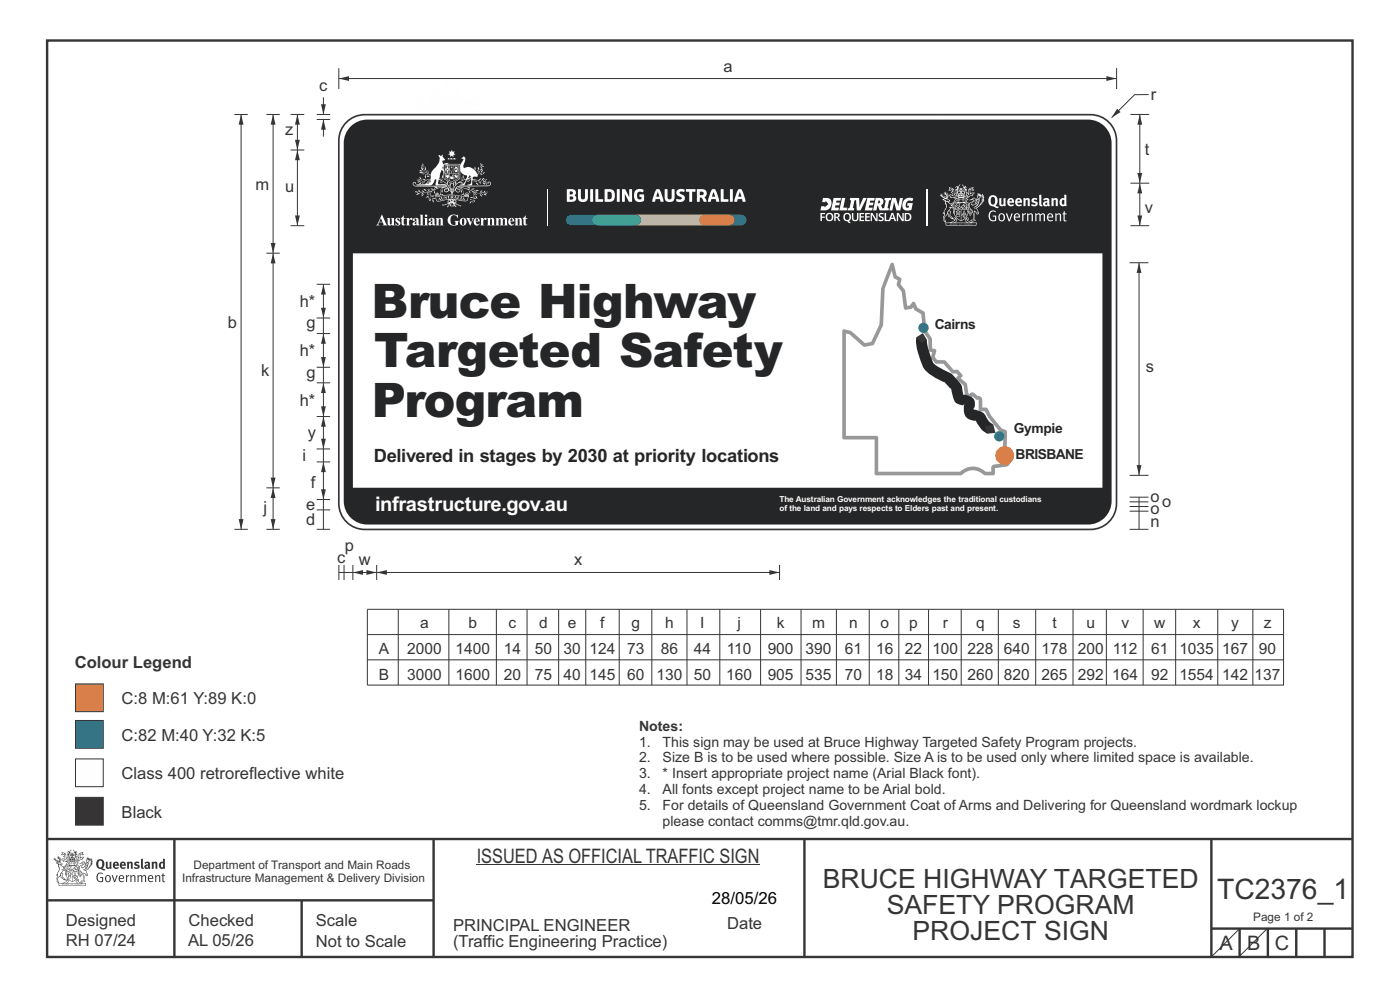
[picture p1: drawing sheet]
<svg xmlns="http://www.w3.org/2000/svg" width="297mm" height="210mm" viewBox="0 0 297 210" stroke-linecap="round" stroke-linejoin="round" font-family="sans-serif">
<defs><g id="words">
<g font-size="10.1" fill="#242627">
<text x="78.8" y="67.4">Bruce Highway</text>
<text x="79.3" y="77.9">Targeted Safety</text>
<text x="78.9" y="88.4">Program</text>
</g>
<text font-size="6" fill="#373435" x="258.2" y="190.7">TC2376_1</text>
<g font-size="5.6" fill="#373435">
<text x="174.5" y="188.3">BRUCE HIGHWAY TARGETED</text>
<text x="188.1" y="193.9">SAFETY PROGRAM</text>
<text x="193.6" y="199.4">PROJECT SIGN</text>
</g>
<text font-size="4.3" fill="#fefefe" x="79.6" y="108.3">infrastructure.gov.au</text>
<g font-size="4.2" fill="#373435">
<text x="101.1" y="183">ISSUED AS OFFICIAL TRAFFIC SIGN</text>
<text x="258.7" y="201.6">A</text>
<text x="264.6" y="201.6">B</text>
<text x="270.4" y="201.6">C</text>
</g>
<text font-size="3.9" fill="#242627" x="79.3" y="98">Delivered in stages by 2030 at priority locations</text>
<text font-size="3.6" x="151" y="191.8">28/05/26</text>
<g font-size="3.5" fill="#373435">
<text x="153.5" y="15.3">a</text>
<text x="67.7" y="19.4">c</text>
<text x="244.1" y="21.3">r</text>
<text x="60.5" y="28.7">z</text>
<text x="242.9" y="32.8">t</text>
<text x="54.2" y="40.2">m</text>
<text x="60.5" y="40.7">u</text>
<text x="242.9" y="45.1">v</text>
<text x="63.6" y="65.2">h*</text>
<text x="48.4" y="69.5">b</text>
<text x="65" y="69.6">g</text>
<text x="63.6" y="75.6">h*</text>
<text x="55.4" y="79.8">k</text>
<text x="65" y="80.1">g</text>
<text x="243.1" y="78.9">s</text>
<text x="63.6" y="86.1">h*</text>
<text x="65.3" y="92.9">y</text>
<text x="64.2" y="97.8">i</text>
<text x="65.9" y="103.5">f</text>
<text x="244.1" y="106.5">o</text>
<text x="246.5" y="107.6">o</text>
<text x="55.9" y="108.8">j</text>
<text x="64.9" y="111.4">d</text>
<text x="64.9" y="108.2">e</text>
<text x="244.1" y="111.7">n</text>
<text x="244.1" y="109">o</text>
<text x="71.5" y="119.5">c</text>
<text x="73.2" y="116.9">p</text>
<text x="76.1" y="119.9">w</text>
<text x="121.8" y="119.9">x</text>
<text x="15.8" y="141.6">Colour Legend</text>
<text x="25.8" y="149.4">C:8 M:61 Y:89 K:0</text>
<text x="25.8" y="157.2">C:82 M:40 Y:32 K:5</text>
<text x="25.8" y="165.3">Class 400 retroreflective white</text>
<text x="25.8" y="173.4">Black</text>
<text x="14" y="196.4">Designed</text>
<text x="40" y="196.4">Checked</text>
<text x="67" y="196.4">Scale</text>
<text x="96.1" y="197.5">PRINCIPAL ENGINEER</text>
<text x="154.2" y="197">Date</text>
<text x="14" y="200.8">RH 07/24</text>
<text x="39.9" y="200.8">AL 05/26</text>
<text x="67" y="200.8">Not to Scale</text>
<text x="96.1" y="200.9">(Traffic Engineering Practice)</text>
</g>
<g font-size="3.3" fill="#373435">
<text x="89.1" y="133.2">a</text>
<text x="99.4" y="133.2">b</text>
<text x="107.9" y="133.2">c</text>
<text x="114.4" y="133.2">d</text>
<text x="120.5" y="133.2">e</text>
<text x="127.3" y="133.2">f</text>
<text x="133.9" y="133.2">g</text>
<text x="141.1" y="133.2">h</text>
<text x="148.6" y="133.2">I</text>
<text x="156.5" y="133.2">j</text>
<text x="164.8" y="133.2">k</text>
<text x="172.3" y="133.2">m</text>
<text x="180.2" y="133.2">n</text>
<text x="186.8" y="133.2">o</text>
<text x="192.9" y="133.2">p</text>
<text x="200" y="133.2">r</text>
<text x="207.1" y="133.2">q</text>
<text x="214.9" y="133.2">s</text>
<text x="223.3" y="133.2">t</text>
<text x="230.5" y="133.2">u</text>
<text x="237.9" y="133.2">v</text>
<text x="244.8" y="133.2">w</text>
<text x="253" y="133.2">x</text>
<text x="261.2" y="133.2">y</text>
<text x="268.1" y="133.2">z</text>
<text x="80.4" y="138.7">A</text>
<text x="86.4" y="138.7">2000</text>
<text x="96.6" y="138.7">1400</text>
<text x="106.9" y="138.7">14</text>
<text x="113.4" y="138.7">50</text>
<text x="119.6" y="138.7">30</text>
<text x="125" y="138.7">124</text>
<text x="133" y="138.7">73</text>
<text x="140.2" y="138.7">86</text>
<text x="147.2" y="138.7">44</text>
<text x="154.2" y="138.7">110</text>
<text x="162.9" y="138.7">900</text>
<text x="170.9" y="138.7">390</text>
<text x="179.3" y="138.7">61</text>
<text x="185.9" y="138.7">16</text>
<text x="192" y="138.7">22</text>
<text x="197.8" y="138.7">100</text>
<text x="205.3" y="138.7">228</text>
<text x="213" y="138.7">640</text>
<text x="221" y="138.7">178</text>
<text x="228.7" y="138.7">200</text>
<text x="236.1" y="138.7">112</text>
<text x="244.2" y="138.7">61</text>
<text x="250.2" y="138.7">1035</text>
<text x="259.3" y="138.7">167</text>
<text x="267.1" y="138.7">90</text>
<text x="80.4" y="144.3">B</text>
<text x="86.4" y="144.3">3000</text>
<text x="96.6" y="144.3">1600</text>
<text x="106.9" y="144.3">20</text>
<text x="113.4" y="144.3">75</text>
<text x="119.6" y="144.3">40</text>
<text x="125" y="144.3">145</text>
<text x="133" y="144.3">60</text>
<text x="139.3" y="144.3">130</text>
<text x="147.2" y="144.3">50</text>
<text x="154.1" y="144.3">160</text>
<text x="162.9" y="144.3">905</text>
<text x="170.9" y="144.3">535</text>
<text x="179.3" y="144.3">70</text>
<text x="185.9" y="144.3">18</text>
<text x="192" y="144.3">34</text>
<text x="197.8" y="144.3">150</text>
<text x="205.3" y="144.3">260</text>
<text x="213" y="144.3">820</text>
<text x="221" y="144.3">265</text>
<text x="228.7" y="144.3">292</text>
<text x="236" y="144.3">164</text>
<text x="244.2" y="144.3">92</text>
<text x="250.2" y="144.3">1554</text>
<text x="259.3" y="144.3">142</text>
<text x="266.2" y="144.2">137</text>
</g>
<g font-size="3" fill="#373435">
<text x="135.6" y="155">Notes:</text>
<text x="135.6" y="158.4">1.</text>
<text x="135.6" y="161.7">2.</text>
<text x="140.6" y="158.4">This sign may be used at Bruce Highway Targeted Safety Program projects.</text>
<text x="140.6" y="161.7">Size B is to be used where possible. Size A is to be used only where limited space is available.</text>
<text x="135.6" y="165.1">3.</text>
<text x="140.6" y="165.1">* Insert appropriate project name (Arial Black font).</text>
<text x="135.6" y="171.8">5.</text>
<text x="135.6" y="168.4">4.</text>
<text x="140.6" y="168.4">All fonts except project name to be Arial bold.</text>
<text x="140.6" y="171.8">For details of Queensland Government Coat of Arms and Delivering for Queensland wordmark lockup</text>
<text x="140.6" y="175.1">please contact comms@tmr.qld.gov.au.</text>
</g>
<g font-size="2.9" fill="#242627">
<text x="198.3" y="69.7">Cairns</text>
<text x="215.1" y="91.7">Gympie</text>
<text x="215.5" y="97.3">BRISBANE</text>
</g>
<g font-size="2.5" fill="#373435">
<text x="41.1" y="184.3">Department of Transport and Main Roads</text>
<text x="38.6" y="187.1">Infrastructure Management &amp; Delivery Division</text>
<text x="265.9" y="195.5">Page 1 of 2</text>
</g>
<g font-size="1.7" fill="#fefefe">
<text x="165.4" y="106.5">The Australian Government acknowledges the traditional custodians</text>
<text x="165.4" y="108.4">of the land and pays respects to Elders past and present.</text>
</g>
</g></defs>
<g fill="none" stroke="#373435" stroke-width=".51">
<path d="M10 8.6h276.9v194.4h-276.9zM10 178h277M37 178v25M92 178v25M170.7 177.9v25M257 178v25M10 191h82M64 191v12M257 197h30M263 197v6M269 197v6M275 197v6"/>
<path d="M281 197v6"/>
</g>
<path d="M16 152.8h5.9v5.9h-5.9z" fill="#3d8097" stroke="#373435" stroke-width=".21"/>
<path d="M16 161h5.9v5.9h-5.9z" fill-rule="evenodd" fill="#fefefe" stroke="#373435" stroke-width=".21"/>
<path d="M16 169.1h5.9v5.9h-5.9z" fill-rule="evenodd" fill="#373435" stroke="#373435" stroke-width=".21"/>
<g fill="#373435">
<path d="M21.1 182.6a.94 .94 0 0 0 .2 1.4 .84 .84 0 0 0 0-1.5zM20.7 182.5a.92 .92 0 0 1 1.1-.1 .92 .92 0 0 1 .3 1.2l-.3 .6 .6 .2-.1 .2-.6-.1a1.41 1.41 0 0 1-1.3-1.2z" fill-rule="evenodd"/>
<path d="M22.5 182.8h.3v1.1l.2 .1 .2-.1v-1.1h.4l.1 1.4a1.27 1.27 0 0 1-1.2-.1z" fill-rule="evenodd"/>
<path d="M24.5 183.1l-.1 .3h.4l-.1-.3zM24.1 183a.66 .66 0 0 1 .9-.1 .66 .66 0 0 1 .2 .8h-.8v.2a.42 .42 0 0 0 .7 0l.1 .2a.79 .79 0 0 1-1.1 0 .79 .79 0 0 1 0-1.1z" fill-rule="evenodd"/>
<path d="M25.9 183.1l-.1 .3h.5l-.1-.3zM25.6 183a.66 .66 0 0 1 .8-.1 .66 .66 0 0 1 .3 .8h-.9l.1 .2a.42 .42 0 0 0 .6 0l.2 .2a.79 .79 0 0 1-1.1 0 .79 .79 0 0 1 0-1.1z" fill-rule="evenodd"/>
<path d="M26.9 182.9l.4-.1v.1a.46 .46 0 0 1 .5-.1 .46 .46 0 0 1 .4 .4v1.1h-.4v-1l-.2-.2-.2 .1v1.1h-.4z" fill-rule="evenodd"/>
<path d="M28.5 183l.5-.2 .6 .1-.2 .3-.5-.1v.2a.56 .56 0 0 1 .7 .6 .56 .56 0 0 1-.8 .4l-.4-.1 .1-.3 .5 .1 .2-.1-.6-.4z" fill-rule="evenodd"/>
<path d="M29.9 182.2l.4-.1v1.8l.2 .4h-.4l-.2-.2z" fill-rule="evenodd"/>
<path d="M31.1 183.7v.3h.3v-.4zM30.6 183a.67 .67 0 0 1 .7-.2 .67 .67 0 0 1 .5 .5l.1 .8-.2 .3-.2-.2a.5 .5 0 0 1-.7 0 .5 .5 0 0 1 0-.7l.6-.1v-.3l-.6 .1z" fill-rule="evenodd"/>
<path d="M32.2 182.9l.3-.1 .1 .1a.46 .46 0 0 1 .5-.1 .46 .46 0 0 1 .3 .4v1.1h-.4v-1l-.1-.2-.3 .1v1.1h-.4z" fill-rule="evenodd"/>
<path d="M34.2 183.1v.7l.2 .2 .2-.1v-.7zM34.6 182.1l.4 .1v2.1l-.3-.1a.71 .71 0 0 1-1-.6 .71 .71 0 0 1 .9-.7z" fill-rule="evenodd"/>
<path d="M20.8 185.3l.7-.2 .3 .2-.1 .1a.69 .69 0 0 0-.9 .1 .69 .69 0 0 0-.1 .9l.3 .4 .5 .1h.2v-.7h-.4l-.1-.1h.7v.9a.96 .96 0 0 1-1.2-.1 .96 .96 0 0 1-.2-1.1z" fill-rule="evenodd"/>
<path d="M22.6 186a.57 .57 0 0 0-.1 .6 .57 .57 0 0 0 .6 .3 .7 .7 0 0 0-.2-1.1zM22.4 185.8a.69 .69 0 0 1 1.1 .6 .69 .69 0 0 1-1.1 .5 1.04 1.04 0 0 1 0-1.1z" fill-rule="evenodd"/>
<path d="M23.7 185.7l.2-.1 .4 1.3 .4-1.2h.3l-.6 1.4h-.2z" fill-rule="evenodd"/>
<path d="M25.6 185.8l-.2 .4h.7l-.2-.4zM25.3 185.8a.59 .59 0 0 1 .8-.1 .59 .59 0 0 1 .2 .7l-.9 .1a.45 .45 0 0 0 .3 .4 .45 .45 0 0 0 .5-.1l.1 .2a.74 .74 0 0 1-1-.1 .74 .74 0 0 1 0-1.1z" fill-rule="evenodd"/>
<path d="M26.7 185.7l.2-.1 .1 .3 .4-.3v.3l-.4 .2v1h-.3z" fill-rule="evenodd"/>
<path d="M27.6 185.7l.2-.1 .1 .2a.45 .45 0 0 1 .5-.2 .45 .45 0 0 1 .3 .4v1.1h-.2v-1.1l-.2-.2-.4 .2v1.1h-.2z" fill-rule="evenodd"/>
<path d="M29.1 185.7l.3-.1v.2l.4-.2 .4 .3 .3-.3a.37 .37 0 0 1 .5 .4v1.1h-.2v-1.1l-.2-.2-.4 .2v1.1h-.2v-1.1l-.2-.2-.4 .2v1.1h-.2z" fill-rule="evenodd"/>
<path d="M31.8 185.8l-.2 .4h.7l-.2-.4zM31.5 185.8a.59 .59 0 0 1 .8-.1 .59 .59 0 0 1 .2 .7l-.9 .1a.45 .45 0 0 0 .3 .4 .45 .45 0 0 0 .5-.1l.1 .2a.74 .74 0 0 1-1-.1 .74 .74 0 0 1 0-1.1z" fill-rule="evenodd"/>
<path d="M32.9 185.7l.2-.1v.2a.45 .45 0 0 1 .5-.2 .45 .45 0 0 1 .4 .4v1.1h-.2v-1.1l-.2-.2-.4 .2v1.1h-.3z" fill-rule="evenodd"/>
<path d="M34.5 185.3l.2-.1v.5h.3v.1h-.3v1v.1h.3l-.1 .2-.4-.1-.1-1.2h-.1v-.1h.1z" fill-rule="evenodd"/>
<path d="M13.2 180.9l.5 .2-.6 .2 .3-.3zM13.7 181.2l.2 .1 .1 1 .4-.5v.5h-.1l-.2 .3-.7 .1 .1-.3-.4-.1 .3-.1 .6 .2-.4-.7h.2zM13.2 180.7v.4l-.3 .2 .3 .1 .4-.2 .1 .4-.3 .2h.2l.2 .5-.4-.2-.4 .1 .5 .6 .2-.1 .8 .1-.6 .6 .2 .1 .6-.2-.1-.3 .3-.2h-.2l-.1 .5-.5 .1 .5-.7h-.5l.6-.2-.5 .1 .4-.3-.1-.6-.1-.1-.3 .5v-.2a.8 .8 0 0 0-.9-1.1z" fill-rule="evenodd"/>
<path d="M16.9 181.1l.6-.2-.3 .2 .4 .2zM16.8 181.2h.1l.1 .9 .3-.2 .4-.1-.3 .3v.2h-.4l-.3 .3-.1-.3h-.3l.1-.2-.1-.4 .4 .6 .1-.1zM16.2 181.5v.9l.4 .1h-.7l.7 .1-.2 .1h-.3l.4 .4h-.2v.4l-.5-.9 .5 1 .4-.6-.4-.2 .8-.5 .3 .1 .4-.5 .1-.2-.9 .2v-.7l.4 .2 .5-.1-.4-.2 .2-.3a.88 .88 0 0 0-1 1.2z" fill-rule="evenodd"/>
<path d="M15.5 182.9l.2 .2h-.1v.3l-.1-.3h-.1h.1z" fill-rule="evenodd"/>
<path d="M15 182.9l.3 .2h-.2v.3v-.3h-.2h.2z" fill-rule="evenodd"/>
<path d="M14.9 182.8h.9v.7l-.2 .1-.8-.1zM14.8 182.4l-.2 1.3h1.4l-.2-1.3-.1 .2h-.8z" fill-rule="evenodd"/>
<path d="M14.9 184.5v.2l.2-.1v-.1zM14.4 183.8l.2 .2-.3 .2v.5l.2 .1 .3-.1-.4-.4 .3 .2 .4-.1-.2-.4 .2-.2zM14.2 183.7h1a.5 .5 0 0 0 0 .8l-.3 .3a.47 .47 0 0 1-.6 0 .47 .47 0 0 1 0-.7l.1-.1z" fill-rule="evenodd"/>
<path d="M15.6 184.2l.1-.1a.33 .33 0 0 1 .5-.2 .33 .33 0 0 1 .1 .5l-.3-.1 .2-.2h-.4l-.1 .1 .2 .1 .1 .2h.3v.3h-.6l.1-.2-.3-.1zM15.5 184.2l-.2 .4h.3l-.1 .2h.9v-.2a.44 .44 0 0 0 0-.7 .44 .44 0 0 0-.7 .1z" fill-rule="evenodd"/>
<path d="M15.7 185.7l.4 .1zM15.9 185.2l.1 .4h-.2zM15.9 185.1l-.3 .7-.3 .2a.98 .98 0 0 1 1.1 .1z" fill-rule="evenodd"/>
<path d="M15.6 186l.3 .2v-.2h.2l-.2 .5v-.2l-.3 .1 .2-.2z" fill-rule="evenodd"/>
<path d="M15 185.3l.1 .1-.2 .3zM14.6 185.9h.4a.22 .22 0 0 1-.2 .3 .22 .22 0 0 1-.2-.3zM14.5 185.3l.2 .4zM14.5 185.8l.5 .1zM14.7 185.2l.2 .1-.1 .4zM14.4 185.2l.1 .5a.36 .36 0 0 0 0 .5 .36 .36 0 0 0 .5 0 .36 .36 0 0 0 0-.5 .41 .41 0 0 0 0-.5 .41 .41 0 0 0-.6 0z" fill-rule="evenodd"/>
<path d="M14.6 184.1l.2 .2z" fill-rule="evenodd"/>
<path d="M18.3 183.4l.1-.1-.1 .4-.4 .4z" fill-rule="evenodd"/>
<path d="M17.5 182.9l.2-.1 .2 .2-.7 .8v.3l.3 .1a1.07 1.07 0 0 0 .7-.9l.4-.3v.2a1.36 1.36 0 0 1-1 1.3 1.32 1.32 0 0 0 1.2-1.6l.5-.7-.2 .5 .3-.2-.3 .4 .4-.2-.4 .5 .4-.1-.5 .2h.4l-.4 .2h.4l-.4 .1 .1 .1h-.2l.1 .2-.3 .1a.82 .82 0 0 1-.9 .6l.3 .1 .5 .9-.3 .1-.2-.4-.4-.2 .1 1.8 .2 .1-.6 .2-.2-.2 .5-.1v-.2a2.24 2.24 0 0 0-.7-2.1l-.1-.2a.7 .7 0 0 1 .7-1l.1-.2zM16.6 184.6l.4 1.2 .2-.8 .2 .3-.4 .7-.3-.8h-.2l.2-.2zM18.5 182.2l.1 .3 .1-.2 .1 .3 .1-.3v.2l-.7 .6zM16.8 183.2l.7-.1v.2a.87 .87 0 0 0-.7 .6 .87 .87 0 0 0 .2 .9l.1 .4-.1 .5-.2-1.1-.2-.1-.2 .1 .2 .3-.2 .3 .3 .1 .2 .7h.3l.2-.6a1.61 1.61 0 0 1 .2 1.4h-.3l-.2 .3h.2l.1 .2 .2-.2h.4l-.1-.3-.1-1.5 .2 .1a.4 .4 0 0 0 .2 .3 .4 .4 0 0 0 .5 0l-.5-1 .8-.6 .1-.3h.2l-.1-.1 .4-.3h-.2l.2-.3-.1 .1 .1-.3-.1 .1 .1-.4h-.1l.1-.3-.1-.1-.1 .2-.1-.4-.3 .4v-.4l-.1 .2-.2-.3v.3l-.3-.4-.3 1.6a.58 .58 0 0 1-.8 .6l.7-.8v-.4h-.4z" fill-rule="evenodd"/>
<path d="M18.2 185.4l.2 .1z" fill-rule="evenodd"/>
<path d="M12.5 187.5h5.6v.3h-5.5zM13.5 187.4l.5-.3 .4-.4v.1l.1 .1-.3 .4zM14 186.6h.2l-.1 .2zM16.3 186.7l.3 .4 .6 .3h-.6l-.3-.2-.1-.3zM16.4 186.6h.2l-.1 .2zM12.4 187.4l.1 .5h5.7l.1-.5-.8-.1-.7-.2-.2-.2 .1-.4a.47 .47 0 0 0-.6 .3 .47 .47 0 0 0 .4 .6h-2.3a.47 .47 0 0 0 .4-.6 .47 .47 0 0 0-.6-.3l.1 .4-.3 .2-.6 .2z" fill-rule="evenodd"/>
<path d="M13.3 187.6v.1zM13.3 187.5l-.1 .3h.2z" fill-rule="evenodd"/>
<path d="M13.5 187.5l.1 .3 .1-.3v.2z" fill-rule="evenodd"/>
<path d="M13.9 187.5l.1 .3zM13.8 187.5v.3l.2-.1v-.1z" fill-rule="evenodd"/>
<path d="M14.2 187.6l.1 .1zM14.2 187.5l-.1 .3h.3z" fill-rule="evenodd"/>
<path d="M14.4 187.5h.2v.3h-.2z" fill-rule="evenodd"/>
<path d="M15.1 187.6v.1zM15.1 187.5l-.2 .3h.3z" fill-rule="evenodd"/>
<path d="M15.2 187.5h.2v.3z" fill-rule="evenodd"/>
<path d="M15.8 187.5h.2l-.1 .3z" fill-rule="evenodd"/>
<path d="M16.1 187.5l.1 .3z" fill-rule="evenodd"/>
<path d="M16.3 187.5l.1 .3zM16.3 187.5v.3l.2-.1v-.1z" fill-rule="evenodd"/>
<path d="M16.6 187.5h.2v.3h-.2z" fill-rule="evenodd"/>
<path d="M16.9 187.5l.1 .3h-.1z" fill-rule="evenodd"/>
<path d="M17.1 187.5l.1 .3z" fill-rule="evenodd"/>
<path d="M17.3 187.5l.1 .3z" fill-rule="evenodd"/>
<path d="M14.9 182.1a.71 .71 0 0 1 .9 .1zM15.6 182.2l.2 .2zM15 182.2l.3 .1zM14.8 182.3l.1 .1zM15.2 181.9h.2zM15.2 181.3h.1v.2zM15.2 181h.2v.2zM15.3 181.6l.1 .2h-.2zM15.4 181.3l.1 .2zM14.9 181.3l.2 .2h-.2zM15.6 181.3h.1v.2zM14.4 180.6l-.3 .3 .5-.2v.5l-.3-.1-.1 .6 .2-.5 .3 .9-.1 .4h1.3v-.4l.4-.9 .1 .4-.1-.6-.2 .1v-.4l.3 .2-.2-.4-.2 .3-.5-.6v.1a.41 .41 0 0 1 .3 .4 .41 .41 0 0 1-.2 .4l.2-.2a1 1 0 0 1 0 1.1l-.3-.1v-.3h.4l-.2-.2 .2-.3-.3 .1v-.4l-.3 .2-.2-.2 .1 .4-.4-.1 .1 .3-.1 .2h.4l-.1 .3-.3 .1a.93 .93 0 0 1 .1-1.1l.1 .3-.1-.4h-.1l.4-.6-.5 .5-.1-.1z" fill-rule="evenodd"/>
<path d="M12.4 183.4l.4 .1 .6 .5v.3a.83 .83 0 0 1 .6 1.1v-.2a.8 .8 0 0 0-1-.8l.4 .2-.6 .7-.1 .5a.95 .95 0 0 0-.3 1.3l-.2-.1a.77 .77 0 0 1 .2-1.1l-.1-.5-.2 .1 .3-.5a1.31 1.31 0 0 0 0-1.6zM13 185.3h.2v.8l.5 .4-.2-.1a.68 .68 0 0 1-.6-.8zM12.1 183a.68 .68 0 0 1 1 .3l-.5 .1-.2-.3zM11.4 182.1a1.19 1.19 0 0 0 .9 .8h-.5l.5 .4 .1 .6a.9 .9 0 0 1-.2 1.2l-.3 .5h.3v.2a1.04 1.04 0 0 0-.1 1.2l.1 .3 .3-.1v-.1a.8 .8 0 0 1 .2-1.1l.1-.3a.89 .89 0 0 0 1.1 .9l-.7-.6 .2-.8-.3-.1 .4-.5 .4 .3v.8a1.01 1.01 0 0 0-.2-1.4l.3-.5-.4 .3a.41 .41 0 0 1 .4-.5h-.1l-.5 .2-.5-.3 .3-.1a.5 .5 0 0 0-.5-.5l.3-.3-.3 .1 .2-.4v-.2l-.2 .3v-.6l-.1 .4-.2-.6v.3l-.3-.2 .3 .3-.3-.1a.62 .62 0 0 1 .5 .9l-.1-.4v.4l-.3-.1v-.4l-.1 .3-.1-.3-.2 .2v-.5l-.1 .3-.1-.4v.4z" fill-rule="evenodd"/>
<path d="M12.6 183.1l.1-.1 .2 .2z" fill-rule="evenodd"/>
<path d="M14 183.6h2.7v1l-.1-.9h-2.6v1.2h2.6v-.3v.6v-.2h-1.2v2a2.13 2.13 0 0 0 1.3-1.8 1.69 1.69 0 0 1-1.6 1.8l-.6-.4-.4-.6-.1-1.2v.6l.4 .8 .9 .8v-2h-1.2z" fill-rule="evenodd"/>
<circle cx="17.7" cy="182.9" r=".08"/>
</g>
<path d="M16 145.1h5.9v5.9h-5.9z" fill="#e48145" stroke="#373435" stroke-width=".21"/>
<path d="M239.8 24.3h4M241.8 38.9v9M101.1 183.5h60M263 197l-6 6M268.8 197l-6 6" fill="none" stroke="#373435" stroke-width=".21"/>
<g fill="#373435">
<path d="M241.3 45.7h1l-.5 2.2z"/>
<path d="M241.8 38.9l.5 2.1h-1z"/>
</g>
<path d="M239.8 38.9h4M241.8 24.3v14.6M239.8 47.9h4" fill="none" stroke="#373435" stroke-width=".21"/>
<g fill="#373435">
<path d="M241.3 36.7h1l-.5 2.2z"/>
<path d="M241.8 24.3l.5 2.1h-1z"/>
</g>
<path d="M61.6 24.3h2.9M63.1 31.8v16.1" fill="none" stroke="#373435" stroke-width=".21"/>
<g fill="#373435">
<path d="M62.6 45.7h1l-.5 2.2z"/>
<path d="M63.1 31.8l.5 2.2h-1z"/>
</g>
<path d="M61.6 31.8h2.9M63.1 24.3v7.5M61.6 47.9h2.9" fill="none" stroke="#373435" stroke-width=".21"/>
<g fill="#373435">
<path d="M62.6 29.7h1l-.5 2.1z"/>
<path d="M63.1 24.3l.5 2.1h-1z"/>
</g>
<g fill="#fefefe">
<path d="M79.6 31.7l-.4 .8h.7zM79.8 31l.9 2 .2 .3h-1l.2-.2-.2-.5h-.7l-.2 .5 .3 .2h-.7l.2-.3z" fill-rule="evenodd"/>
<path d="M86.9 32.5l-.2 .3 .2 .2 .2-.1v-.5zM86.4 31.9a.63 .63 0 0 1 .7-.3 .63 .63 0 0 1 .5 .7v.7h.1a.32 .32 0 0 1-.3 .3 .32 .32 0 0 1-.3-.3 .41 .41 0 0 1-.5 .3 .41 .41 0 0 1-.3-.5l.8-.5a.3 .3 0 0 0 0-.4 .3 .3 0 0 0-.4-.1v.1a.24 .24 0 0 1 0 .4 .24 .24 0 0 1-.4-.1 .24 .24 0 0 1 .1-.3z" fill-rule="evenodd"/>
<path d="M88.7 31.7h.7v1.4l.2 .2h-.9l.2-.4v-1zM88.9 31.2a.26 .26 0 0 1 .5 0 .26 .26 0 0 1-.5 0z" fill-rule="evenodd"/>
<path d="M90.3 32.5l-.2 .3 .2 .2 .2-.1v-.5zM89.8 31.9a.64 .64 0 0 1 .7-.3 .64 .64 0 0 1 .4 .7v.7h.2a.32 .32 0 0 1-.3 .3 .32 .32 0 0 1-.3-.3 .41 .41 0 0 1-.5 .3 .41 .41 0 0 1-.3-.5l.8-.5a.3 .3 0 0 0 0-.4 .3 .3 0 0 0-.4-.1l-.1 .1a.24 .24 0 0 1 .1 .4 .24 .24 0 0 1-.4-.1 .24 .24 0 0 1 .1-.3z" fill-rule="evenodd"/>
<path d="M96.9 31.8l-.1 .4a.65 .65 0 0 0 .3 1l.1-.2v-.9l-.1-.3zM96.2 32.4a.8 .8 0 0 1 1.6 0 .8 .8 0 0 1-1.6 0z" fill-rule="evenodd"/>
<path d="M99.8 31.8l-.1 .5h.4v-.4zM99.4 31.9a.62 .62 0 0 1 .8-.2 .62 .62 0 0 1 .3 .7h-.8a.44 .44 0 0 0 .2 .6 .44 .44 0 0 0 .6-.2 .67 .67 0 0 1-.9 .4 .67 .67 0 0 1-.3-.9z" fill-rule="evenodd"/>
<path d="M107.2 31.8l-.2 .5h.5l-.1-.4zM106.8 31.9a.62 .62 0 0 1 .7-.2 .62 .62 0 0 1 .4 .7h-.9a.44 .44 0 0 0 .2 .6 .44 .44 0 0 0 .6-.2 .67 .67 0 0 1-.9 .4 .67 .67 0 0 1-.3-.9z" fill-rule="evenodd"/>
</g>
<g fill="#fefefe">
<path d="M80.8 31.7h.7v1.2l.1 .2 .3-.2v-1l-.2-.2h.6v1.4l.2 .2h-.6v-.3a.48 .48 0 0 1-.7 .3 .48 .48 0 0 1-.2-.6v-.8z"/>
<path d="M82.7 31.8l.9-.1v.5l-.4-.4-.2 .2a.99 .99 0 0 1 .6 1 .6 .6 0 0 1-.8 .2l-.1 .1-.1-.6a.43 .43 0 0 0 .7 .4v-.2a.95 .95 0 0 1-.6-1.1z"/>
<path d="M84.4 31.1v.6h.4v.2h-.4v1.1l.1 .1 .2-.2a.41 .41 0 0 1-.5 .4 .41 .41 0 0 1-.3-.6v-.8l-.2-.1z"/>
<path d="M84.9 31.7h.6v.4l.3-.4a.25 .25 0 0 1 .4 .1 .25 .25 0 0 1-.1 .3 .25 .25 0 0 1-.4-.1l-.2 .9 .2 .4h-.8l.2-.4v-1z"/>
<path d="M87.8 31h.6v2.1l.2 .2h-.8l.2-.4v-1.7z"/>
<path d="M91.2 31.7h.6v.2a.48 .48 0 0 1 .6-.2 .48 .48 0 0 1 .3 .6v.8l.2 .2h-.8l.1-.4v-.9l-.1-.1-.3 .2v1l.2 .2h-.8l.2-.4-.1-1z"/>
<path d="M94.1 31.3a2.5 2.5 0 0 1 1.7-.3l.1-.1v.8a.83 .83 0 0 0-1-.6 .83 .83 0 0 0-.6 1 .78 .78 0 0 0 .2 .9 .78 .78 0 0 0 .9 .1v-.6l-.3-.2h1.1l-.3 .2v.6a1.31 1.31 0 0 1-1.7-.1 1.31 1.31 0 0 1-.1-1.7z"/>
<path d="M97.7 31.7h.8l-.1 .2 .3 .8 .3-.8-.2-.2h.5l-.8 1.6z"/>
<path d="M100.6 31.7h.7v.4l.2-.4a.25 .25 0 0 1 .4 .1 .25 .25 0 0 1-.1 .3 .25 .25 0 0 1-.3-.1l-.2 .9 .2 .4h-.9l.2-.4v-1z"/>
<path d="M102.1 31.7h.6v.2a.48 .48 0 0 1 .6-.2 .48 .48 0 0 1 .3 .6v.8l.2 .2h-.8l.1-.4v-.9l-.1-.1-.3 .2v1l.2 .2h-.8l.1-.4v-1z"/>
<path d="M103.9 31.7h.6v.2a.5 .5 0 0 1 .9 0 .5 .5 0 0 1 .6-.2 .5 .5 0 0 1 .3 .6v.8l.2 .2h-.8l.2-.3v-.9a.19 .19 0 0 0-.2-.2 .19 .19 0 0 0-.2 .1l-.1 1.1 .2 .2h-.8l.2-.4-.1-.9-.1-.1-.3 .2v1l.2 .2h-.8l.1-.4v-1z"/>
<path d="M107.9 31.7h.7v.2a.48 .48 0 0 1 .6-.2 .48 .48 0 0 1 .2 .6l.1 .8 .1 .2h-.8l.2-.4v-.9l-.2-.1-.2 .2v1l.1 .2h-.8l.2-.4v-1z"/>
<path d="M110.2 31.1l.1 .6h.3v.2h-.3v1.1l.1 .1 .2-.2a.41 .41 0 0 1-.5 .4 .41 .41 0 0 1-.3-.6v-.8l-.2-.1z"/>
<path d="M93.3 22.3l.3 .4-.1-.1 .3 .1 .2-.4v.6l-.1 .1a.21 .21 0 0 1-.1 .3 .21 .21 0 0 1-.2 0 .21 .21 0 0 1-.1-.3h-.2z"/>
<path d="M100.7 20l.2 .3v.5z"/>
<path d="M88.4 20.1l.2 .3v.4z"/>
<path d="M101.1 20.3l.1 .1v.1z"/>
<path d="M100.6 20.8l.2 .1z"/>
<path d="M88.7 20.8h.1l-.1 .1z"/>
<path d="M88.3 20.8l.2 .1z"/>
<path d="M99.5 20.8l.1 .7-.2-.3z"/>
<path d="M100.2 20.9l.2 .3-.1 .4-.2-.4z"/>
<path d="M100.9 20.9l.1 .1-.1 .1z"/>
<path d="M88.6 21l.1 .2z"/>
<path d="M100.8 21.2l.3-.1-.5 .5z"/>
<path d="M88 21.1l.6 .5z"/>
<path d="M101.2 21.4l-.1 .4-.4 .2z"/>
<path d="M100 21.5h.2v.1z"/>
<path d="M87.7 21.6h.4l.3 .2z"/>
<path d="M87.7 22.1l.8-.2 .5 .1-.1-.6 .2-.6v.5l-.2 .4a1 1 0 0 0 .9 .7l.3 .1a2.95 2.95 0 0 1 1.3-1.8 1.92 1.92 0 0 0 .4-2.3l.5 .2 .3-.4a.99 .99 0 0 0 .5 1v.2a.53 .53 0 0 0-.5 .3 .53 .53 0 0 0 .2 .6 1.03 1.03 0 0 1 1.3-.1l-.5 .2-.7-.1-.1 .4a.44 .44 0 0 0 .1 .8l.1 .4v.4l-.3-.6-.3-.2v.2l-.7 2.5a.4 .4 0 0 0 .6 .3 1.05 1.05 0 0 1 1.3 .3h-2.4l.1-1.4-.3 .2a1.5 1.5 0 0 1-1.1 1.2h-2.6l-.3-.1 2.7-.3 .1-.1v-.2l.2 .1 .1-.5-.6 .6-.5 .1 .7-.4v-.2h.2l.2-.3-1.8 .4 1.3-.4a.53 .53 0 0 0 .6-.5 .53 .53 0 0 0-.5-.6l-.6 .2-.1 .7a.62 .62 0 0 1 .5-1 1.12 1.12 0 0 0-1.5-.1z"/>
<path d="M89.4 21.6l.2 .1z"/>
<path d="M89.1 21.7l.2 .1z"/>
<path d="M100.1 21.8l.2 .1z"/>
<path d="M100.4 21.8l.2 .1z"/>
<path d="M87.8 21.8l.2 .1z"/>
<path d="M89.5 21.9h.2l-.1 .1z"/>
<path d="M101.5 22h.2z"/>
<path d="M88.6 22.1l.2 .1z"/>
<path d="M100.9 22.1l.1 .1z"/>
<path d="M88.2 22.3h.2z"/>
<path d="M100.5 22.3l.2-.1 .4 .2-.3 .1z"/>
<path d="M88.5 22.3l.1 .1z"/>
<path d="M88.9 22.4l.2 .1z"/>
<path d="M94.3 22.8l.5 .3v-.6l.2 .1-.2 .1a.47 .47 0 0 1-.2 .7l-.3-.2z"/>
<path d="M89.4 22.6h.1z"/>
<path d="M92.6 22.6v.7z"/>
<path d="M97 22.6l.1 .3-.1 .3z"/>
<path d="M89.4 22.8h.5l-.6 .2z"/>
<path d="M87.8 23l.4 .5-.3-.1z"/>
<path d="M96.7 23.1l.1 .1z"/>
<path d="M96.6 19l.6-.3a1.38 1.38 0 0 1-.1 1.6l-.1 .6 .2 .2a1.98 1.98 0 0 1 2.8 1.8l-.1 .1a.56 .56 0 0 0-.7-.1 .56 .56 0 0 0-.2 .7l-.1 1.1h-1.1l.1-.1a.85 .85 0 0 0 .8-.3 .85 .85 0 0 0 0-.9 .52 .52 0 0 0-.5-.7l-.7 1.4a.65 .65 0 0 1-.9 .7l-.4-.1a1.8 1.8 0 0 0 1.6-2.1 1.81 1.81 0 0 1-1.4-.9v-1.2l.4-.8a.34 .34 0 0 0 .1-.6z"/>
<path d="M101.2 23.3l.3-.1-.6 .6z"/>
<path d="M87.4 23.4l.1 .1z"/>
<path d="M88.4 23.4l.6 .1-.2 .1z"/>
<path d="M92.5 23.4l.1 .2z"/>
<path d="M97.9 23.6l.2 .1z"/>
<path d="M88.1 23.6v.2z"/>
<path d="M87.5 23.7h.2l-.1 .1z"/>
<path d="M98.3 23.7l.1 .1z"/>
<path d="M101.2 23.7l.2 .1z"/>
<path d="M101.7 23.7l.1 .1-.1 .1z"/>
<path d="M99.2 23.8l.2 .1z"/>
<path d="M97.8 23.9h.2z"/>
<path d="M99.8 23.9l.1 .1z"/>
<path d="M101.2 24l.3-.1 .5 .1-.4 .1z"/>
<path d="M87.3 24.1l.7-.2z"/>
<path d="M100.3 24h.1z"/>
<path d="M88.7 24h.2l-.1 .1z"/>
<path d="M87.8 24.3l.4-.2-.2 .3-.4 .2z"/>
<path d="M100.4 24.2l.1 .1z"/>
<path d="M101.2 24.2l.5 .1-.1 .3z"/>
<path d="M101.8 24.2l.2 .1z"/>
<path d="M99.7 24.2l.3 .1 .3 .4z"/>
<path d="M88.3 24.3h.1z"/>
<path d="M100.6 24.4h.2z"/>
<path d="M97.8 25.3l.7-.1z"/>
<path d="M90.9 25.4l.1 .1z"/>
<path d="M98.2 25.5h.2l-.1 .1z"/>
<path d="M98.7 25.6l.7-.2-.2 .2z"/>
<path d="M89.5 25.5l.1 .2z"/>
<path d="M87.4 25.7l.6 .5z"/>
<path d="M99.5 26l.5-.3 .3 .1z"/>
<path d="M99.3 25.8l.1 .1z"/>
<path d="M88.2 25.8l.6 .4-.3-.1z"/>
<path d="M100.8 26l.2-.2-.5 .5z"/>
<path d="M89.9 25.9h.1z"/>
<path d="M101.5 26l.2-.1-.4 .5z"/>
<path d="M87.1 26l.1 .1z"/>
<path d="M87.4 26.1h.2z"/>
<path d="M102 26.1l.2 .1z"/>
<path d="M101.1 26.2l.1 .1z"/>
<path d="M101.7 26.1l.1 .2z"/>
<path d="M86.9 26.3l.2 .1z"/>
<path d="M100.8 26.3l.2 .1z"/>
<path d="M101.3 26.6h.3l.1-.2-.1 .2 .4 .3z"/>
<path d="M99.5 26.4l.2 .1z"/>
<path d="M88.1 26.6l.1 .1z"/>
<path d="M88.4 26.8l.3-.2-.5 .5z"/>
<path d="M99.4 26.6l.1 .1z"/>
<path d="M99.7 26.6l.1 .1z"/>
<path d="M89.3 26.7h.1z"/>
<path d="M89.6 26.6l.2 .1z"/>
<path d="M100.5 26.6l.5 .5h-.2z"/>
<path d="M90.1 26.8h.2l-.1 .1z"/>
<path d="M99.6 26.9l.3 .3 .1 .4z"/>
<path d="M90.2 27.1l.8-.1-.5 .2z"/>
<path d="M89.3 27.2l.5-.2-.7 .4z"/>
<path d="M98.5 27.3h.6l-.3 .1z"/>
<path d="M99.3 27.5l.1 .1h-.1z"/>
<path d="M99.5 27.5l.2 .1z"/>
<path d="M89.8 27.6v.2l-.1-.1z"/>
<path d="M89.9 27.9l.3-.3-.1 .3-.3 .2z"/>
<path d="M90.4 27.7l.3 .2 .1 .5z"/>
<path d="M98.8 27.8h.1z"/>
<path d="M99.2 27.8l.3 .5z"/>
<path d="M99 28l.1 .1z"/>
<path d="M98.6 28.2l.2-.1-.4 .5z"/>
<path d="M99 28.3h.2z"/>
<path d="M94.5 21.2l.2 .1-.1 .1z"/>
<path d="M94.3 21.5h.2l-.1 .2z"/>
<path d="M94.7 21.5h.2l-.1 .1z"/>
<path d="M94.8 21.7l.1 .1z"/>
<path d="M94.4 21.8a.17 .17 0 0 1 .2 0 .17 .17 0 0 1 0 .3h-.2z"/>
<path d="M94 17.5l.4 .2 .2-.5 .2 .5 .4-.2-.2 .4 .4 .3-.5 .1 .1 .5-.4-.3-.4 .3 .1-.5-.5-.1 .4-.3z"/>
<path d="M92.3 27.3l.3-.1v.4l.2 .2 .1-.3-.2-.3 .2-.1 .1 .4a.28 .28 0 0 1-.2 .3 .28 .28 0 0 1-.4-.1z"/>
<path d="M93.1 27.2l.3-.2 .1 .2h-.4l.4 .1v.3l-.4 .1v-.2l.3 .1 .1-.1-.4-.1z"/>
<path d="M93.6 27l.6-.1v.2l-.2-.1 .1 .5-.3 .1v-.6l-.2 .2z"/>
<path d="M95.8 27.1h.4l-.2 .5h.4l-.1 .2-.6-.2z"/>
<path d="M96.4 27.2l.4 .1-.1 .5h-.4z"/>
<path d="M96.1 20.3v.2z"/>
<path d="M93 20.3v.2z"/>
<path d="M93.8 20.3v.2z"/>
<path d="M94.6 20.3v.2z"/>
<path d="M95.3 20.3v.2z"/>
<path d="M93 21.4v.1z"/>
<path d="M93 22.4v.2z"/>
<path d="M93.2 23.2v.2z"/>
<path d="M93.8 23.7v.1z"/>
<path d="M96.2 21.4v.1z"/>
<path d="M96.2 22.4v.2z"/>
<path d="M96 23.2v.2z"/>
<path d="M95.4 23.7v.1z"/>
<path d="M94.6 24.1v.2z"/>
<path d="M95.1 22.6l.2 .1v-.1l.2-.1 .1 .3h.2l-.1-.2 .3-.1-.2 .1 .1 .2-.1 .3-.3 .2v-.2l-.1-.1-.3 .3a.38 .38 0 0 0 0-.7z"/>
<path d="M95.1 20.6h.9v1.6h-.9zM95.1 22.2h.9l-.1 1-.8 .5zM94.2 20.6h.8v1.6h-.8zM94.2 22.2h.8v1.6l-.4 .2-.4-.2zM93.9 21.6h.2v.6h-.2zM93.2 22.2h.9v1.5l-.8-.5zM93.2 20.6h.3v.6h-.3zM93.6 20.7l.2 .1-.2 .1zM93.5 21.3h.2l.1 .2h-.3zM93.6 21.9h.2l-.1 .1zM93.3 21.3l.1 .1-.1 .1zM93.2 21.6h.3v.6h-.3zM93.9 21.3l.2 .1-.1 .1zM93.9 20.6h.2v.6h-.2zM93.1 20.5l.1 2.8 1.4 .8 1.3-.8 .2-2.8z"/>
<path d="M94.6 25.7l.2 .1-.2 .5zM86.4 24.1l-.1 .5 .6 .4h6.1a.67 .67 0 0 1 .8 .5 2.85 2.85 0 0 0-2.2-.2l-.3-.2h-.6l.8 .2-.7 .4-.7-.2 .6 .2a1.21 1.21 0 0 1-1.9-.1h-.2l.3 .2 .9 .4-.8 .1h-1.2h.1l-.6 .2-.3 .3 .5-.1a.54 .54 0 0 1 .9-.1l.1-.2 .9-.1 .1 .2v-.2l.7-.2-.2 .6 .1 .6a1.15 1.15 0 0 1 .9-1.6l-.2 .8 .2-.4a.67 .67 0 0 1 .8-.7l.7-.2-.4 .7v.7l-.2 .4 .3-.3 .1 .1-.1-.1 .5 .1-.1-.2a.58 .58 0 0 1-.5-.3 .58 .58 0 0 1 .2-.7l.4-.3-.3 .5 .1 .5 .1-.8a.81 .81 0 0 1 1.2 .2l-.2 .3-.3 .1-.2-.4h.4l-.1-.2a.36 .36 0 0 0-.5 .3 .36 .36 0 0 0 .4 .4h.4l.3-.4 .4 .4 .1 .5h.2l.2-.6 .4-.3a.53 .53 0 0 0 .6 .5 .53 .53 0 0 0 .5-.7 .31 .31 0 0 0-.3-.1 .31 .31 0 0 0-.3 .3l.3-.2 .2 .1a.37 .37 0 0 1-.5 .4 .37 .37 0 0 1-.1-.6 .54 .54 0 0 1 .7-.1 .54 .54 0 0 1 .2 .7v.3l.1-.4-.3-.7a.84 .84 0 0 1 .6 .8 .84 .84 0 0 1-.5 .8l.5-.3v.2v-.2l.4 .5-.5-1.4-.2-.4 .5 .1a1.32 1.32 0 0 1 1.3 1.1l-.1-.4-.3-.4a1.26 1.26 0 0 1 .9 2.1 1.49 1.49 0 0 0 .3-1.4l.1-.1-.2 .1-.1-.3 1.9 .5-1.3-.3 .1-.2-.1 .2-.3-.2a6.9 6.9 0 0 0-3.4-.9l-.5 .2 .2-.2 .5-.2 6-.1a.49 .49 0 0 0 .7-.4 .49 .49 0 0 0-.6-.5l-.1 .2 .1 .3 .2-.4 .3 .3-.4 .4h-5.9a2.11 2.11 0 0 0-1.6 1.2 1.67 1.67 0 0 1 2.2-1.7l-.3-.1-.6-.1a2.98 2.98 0 0 1 3-.4l-.1-.1h.4v.2l.1-.2 1.4 .4-.7-.3 .6-.4-.4 .1a1.51 1.51 0 0 1-1.5 0l-.8-.1 1.9-.8 .4-.5h-.2l-.2 .4-3.5 1.4-1.1 .7v-.3l-.1-.2v.7l-.6 1-.1-.1 .4-.9v-.5l-.2 .3v.5l-.3 .5-.3-.4v-.8a1.48 1.48 0 0 0 .2 1.3l-.8-1v-.7l-.1 .5-1.7-1-.1 .1 .6 .3a3.4 3.4 0 0 1 2 2.2l-.6-.8-.6-.3h-6.2l-.4-.2-.2-.3 .3-.3 .2 .2v.2l.1-.2-.1-.2z"/>
<path d="M95.3 19.1h.2zM94.6 19.1l.4 .1zM94 19.1l.4 .1zM93.8 19h1.6l.1 .1-.1 .2h-1.5z"/>
<path d="M95.4 21.3h.3zM95.4 21.3v.2l.3-.1v-.1zM95.3 20.7l.2 .1 .3-.1-.1 .5 .2-.1v.5h-.2l.1 .4-.3-.1-.2 .1 .1-.4h-.3v-.5l.3 .1z"/>
<path d="M94.6 27v.2h.1v-.2zM94.3 26.9l.5 .1 .1 .1-.1 .2 .2 .2h-.2l-.2-.2v.2h-.3z"/>
<path d="M95.3 27.2l-.1 .2h.2zM95.4 27l.3 .6-.5-.2v.2l-.2-.1z"/>
<path d="M97 27.5l-.1 .2h.2zM97.1 27.3l.3 .6-.5-.2v.2h-.2z"/>
<path d="M94.5 20.8l.2 .1h-.2zM94.4 20.8v.3h.3a.2 .2 0 0 0 0-.3 .2 .2 0 0 0-.3 0z"/>
<path d="M92.9 20.3h3.4l-.1 3-1.6 1-1.5-.8-.2-.5zM92.8 20.2v2.7l.2 .5 1.6 1.1 1.6-1.1 .2-.5v-2.7z"/>
<path d="M91.9 27.5l-.1 .3 .2-.1zM91.9 27.4l.5 .5-.6-.1 .1 .2h-.2z"/>
<path d="M97.5 26.5a.33 .33 0 0 1 .6 0 .33 .33 0 0 1-.2 .5l.1-.3-.3-.1-.1 .2zM97.8 26.6l.1 .2-.2 .1zM97.5 27h.3l-.2 .1zM91.2 27.1l.6 .1a11.3 11.3 0 0 1 5.5 0l.7-.1a.79 .79 0 0 1-1 .9 9.5 9.5 0 0 0-5.3 .1 .84 .84 0 0 1-.5-1zM95 28.1a.21 .21 0 0 1 .4 0 .21 .21 0 0 1-.4 0zM95.5 28v.3l-.3 .1 .3-.1zM95.2 28.6l.4 .1zM95 28.6l.4 .6zM95.1 29v.1zM95 28.8v.1zM94.3 29.1h.7l-.5 .1zM94.5 28.5l-.2 .4zM94.6 28.5l.3 .4-.5 .1zM94.8 28.5l.1 .1zM95 27.9l-.1 .1zM94.9 27.8h.2zM94.5 27.9a.18 .18 0 0 1 .3 0 .18 .18 0 0 1-.3 0zM94.2 27.8h.2zM94.4 28.1l-.1 .2zM93.9 28.1l.4-.1-.1 .3-.3-.1zM94.1 28.7l-.3 .6zM93.6 28.7l.4-.1zM93.9 27.9h.3l-.4 .2 .3 .4-.3-.2zM91.4 26.6l.1 .2zM91.4 26.9h.3v.2zM91.3 26.5h.4l-.1 .3 .1-.2a.28 .28 0 0 0-.4 0 .28 .28 0 0 0 0 .4l-.1-.3zM95.9 28.9l.6 .1-.1 .1zM92.7 28.9l.6-.1zM91.2 26.4l-.1 .4 .1 .8-.4-.2-.4 .1 .8 .1 .1 .4a3.6 3.6 0 0 0 2.1-.2h.5l-.2 .5 .2 .2-1.4 .4v.2l1.5-.4-.4 .6 .1 .1 .8-1-.3 .5a.68 .68 0 0 0 1.1 .3l.3 .1-.4-.6 1.2 .5 .2-.1-1.2-.6 .2-.4-.4-.3 1.7 .3a.89 .89 0 0 0 .9 0 .89 .89 0 0 0 .4-.9 .48 .48 0 0 0-.1-.8 .48 .48 0 0 0-.7 .2v.5a11.4 11.4 0 0 0-5.4-.1l-.2 .1v-.7z"/>
<circle cx="92.3" cy="23.9" r=".08"/>
<circle cx="97.2" cy="23.3" r=".09"/>
<circle cx="96.8" cy="23.5" r=".09"/>
<circle cx="92.2" cy="24.1" r=".09"/>
<circle cx="92.5" cy="24.1" r=".09"/>
<circle cx="88.2" cy="20.6" r=".1"/>
<circle cx="101.3" cy="20.7" r=".1"/>
<circle cx="101.1" cy="20.8" r=".1"/>
<circle cx="88.2" cy="20.9" r=".1"/>
<circle cx="88.4" cy="21.1" r=".1"/>
<circle cx="89.3" cy="22" r=".09"/>
<circle cx="101.2" cy="22" r=".1"/>
<circle cx="88.5" cy="22.1" r=".1"/>
<circle cx="101.3" cy="22.2" r=".1"/>
<circle cx="87.8" cy="23.5" r=".1"/>
<circle cx="101.6" cy="23.5" r=".1"/>
<circle cx="102" cy="23.5" r=".1"/>
<circle cx="87.3" cy="23.6" r=".1"/>
<circle cx="87.8" cy="23.7" r=".08"/>
<circle cx="98.2" cy="23.9" r=".08"/>
<circle cx="89.5" cy="24" r=".1"/>
<circle cx="99.6" cy="24" r=".1"/>
<circle cx="88.4" cy="24" r=".1"/>
<circle cx="100.7" cy="24.1" r=".09"/>
<circle cx="88.7" cy="24.2" r=".09"/>
<circle cx="101.9" cy="24.5" r=".1"/>
<circle cx="89.8" cy="25.7" r=".08"/>
<circle cx="89.6" cy="25.9" r=".1"/>
<circle cx="86.9" cy="26.1" r=".09"/>
<circle cx="88.3" cy="26.2" r=".09"/>
<circle cx="89.8" cy="26.4" r=".09"/>
<circle cx="102" cy="26.4" r=".1"/>
<circle cx="101.1" cy="26.7" r=".1"/>
<circle cx="99.5" cy="27.3" r=".1"/>
<circle cx="89.7" cy="27.4" r=".09"/>
<circle cx="90" cy="27.5" r=".1"/>
<circle cx="98.6" cy="27.8" r=".09"/>
<circle cx="96.6" cy="23.4" r=".09"/>
<circle cx="92.3" cy="23.4" r=".09"/>
<circle cx="87.3" cy="26.3" r=".09"/>
</g>
<path d="M128.1 33.3h5.3a1.18 1.18 0 0 0 1.3-1.2 1.18 1.18 0 0 0-1.3-1.1h15.1a1.18 1.18 0 0 0-1.3 1.1 1.18 1.18 0 0 0 1.3 1.2z" fill="#c0a97e"/>
<path d="M147.4 31.4l.7-.4h.4h4.8a1.18 1.18 0 0 1 1.3 1.1 1.18 1.18 0 0 1-1.3 1.2h-4.8a1.17 1.17 0 0 1-1.1-.6 1.17 1.17 0 0 1 0-1.3z" fill="#e48145"/>
<path d="M124.6 31.4l.7-.4h.4h7.7a1.18 1.18 0 0 1 1.3 1.1 1.18 1.18 0 0 1-1.3 1.2h-7.7a1.17 1.17 0 0 1-1.2-.6 1.17 1.17 0 0 1 .1-1.3z" fill="#37a092"/>
<path d="M119 31.4l.6-.4h.5h5.6a1.18 1.18 0 0 0-1.4 1.1 1.18 1.18 0 0 0 1.4 1.2h-5.6a1.17 1.17 0 0 1-1.2-.6 1.17 1.17 0 0 1 .1-1.3z" fill="#006870"/>
<path d="M153.3 31h2.5a1.18 1.18 0 0 1 1.3 1.1 1.18 1.18 0 0 1-1.3 1.2h-2.6a1.18 1.18 0 0 0 1.4-1.1 1.18 1.18 0 0 0-1.3-1.2z" fill="#3d8097"/>
<g fill="#fefefe">
<path d="M121.4 25.6h.5l.1 1.9a.48 .48 0 0 0 .8 0l.1-1.9h.5l.1 1.6a1.05 1.05 0 0 1-1.1 1.1 1.05 1.05 0 0 1-1-1.1z"/>
<path d="M124 25.6h.4l.2 .1v2.4l-.2 .2-.4-.2z"/>
<path d="M125.1 25.6h.4l.2 .1v2h1v.5h-1.6z"/>
<path d="M129.6 25.6h.5l.1 .1v2.4l-.1 .2-.5-.2z"/>
<path d="M130.7 25.6h.7l.8 1.7 .1-1.7h.5v2.6h-.6l-.9-1.7v1.7h-.6z"/>
<path d="M133.7 25.7l.8-.2 .7 .2 .1 .2-.1 .3a.84 .84 0 0 0-1.1 .1 .84 .84 0 0 0-.2 1 .57 .57 0 0 0 .9 .4v-.5h-.4v-.5h.8l.2 .1v1a1.19 1.19 0 0 1-1.4 .4 1.19 1.19 0 0 1-.7-1.3l.1-.9z"/>
<path d="M139.8 25.6h.5l.1 1.9a.48 .48 0 0 0 .8 0l.1-1.9h.5l.1 1.6a1.05 1.05 0 0 1-1.1 1.1 1.05 1.05 0 0 1-1-1.1z"/>
<path d="M142.5 25.7l.8-.2 .7 .2-.1 .5h-1l.1 .3a.92 .92 0 0 1 .9 .6 .92 .92 0 0 1-.2 1l-.7 .2-.8-.2 .1-.4h.9l.2-.2-.1-.2a.93 .93 0 0 1-.9-.6 .93 .93 0 0 1 .1-1z"/>
<path d="M144.3 25.6h2v.5h-.7v2.1h-.6v-2.1h-.7z"/>
<path d="M151.7 25.6h.4l.2 .1v2h1v.5h-1.6z"/>
<path d="M153.6 25.6h.5l.1 .1v2.4l-.1 .2-.5-.2z"/>
<path d="M119.6 27.1v.7l.6-.1a.33 .33 0 0 0 0-.5zM119.6 26v.7h.5a.33 .33 0 0 0 0-.6zM119 25.6h.1a1.58 1.58 0 0 1 1.8 .4 .67 .67 0 0 1-.3 .9 .69 .69 0 0 1 .4 .7 .69 .69 0 0 1-.6 .6h-1.4z"/>
<path d="M127.6 26.1v1.6a.81 .81 0 0 0 1-.6 .81 .81 0 0 0-.6-1zM127.1 25.6h.1a1.49 1.49 0 0 1 1.9 .8 1.47 1.47 0 0 1-.7 1.8h-1.3z"/>
<path d="M138.3 26.1l-.3 1.1h.6zM138 25.6l.7 .1 .6 1.6 .2 .9h-.6l-.1-.5h-1l-.1 .5h-.6l.4-1.5z"/>
<path d="M147.2 26.1v.7h.6a.37 .37 0 0 0 .2-.3 .37 .37 0 0 0-.2-.4zM146.6 25.6h.1a1.63 1.63 0 0 1 1.9 .5l.1 .6-.5 .6 .4 .9-.4 .1-.2-.2a.82 .82 0 0 0-.8-.7v.8h-.6z"/>
<path d="M150.1 26.1l-.3 1.1h.7zM149.8 25.6l.7 .1 .7 1.6 .1 .9h-.6l-.1-.5h-.9l-.2 .5h-.5l.3-1.5z"/>
<path d="M155.7 26.1l-.3 1.1h.6zM155.4 25.6l.7 .1 .6 1.6 .2 .9h-.6l-.1-.5h-1l-.1 .5h-.5l.3-1.5z"/>
</g>
<path d="M114.8 25.5v7.8" fill="none" stroke="#fefefe" stroke-width=".21"/>
<g fill="#fefefe">
<path d="M207.6 27.5l.5-.1v1.3l.2 .2 .2-.2v-1.2l.5-.1 .1 1.6-.3 .2-.2-.2a.57 .57 0 0 1-.6 .2 .57 .57 0 0 1-.4-.6z"/>
<path d="M212.7 27.5l.4-.1 .1 .2a.52 .52 0 0 1 .5-.1 .52 .52 0 0 1 .4 .4v1.3h-.4v-1.1l-.2-.3-.3 .2v1.2h-.4z"/>
<path d="M214.7 27.6l.4-.2 .6 .2-.1 .3-.6-.1v.2a.6 .6 0 0 1 .7 .4 .6 .6 0 0 1-.3 .8l-1-.2 .2-.3 .1 .1a.38 .38 0 0 0 .6-.1v-.1a.6 .6 0 0 1-.7-.3 .6 .6 0 0 1 .1-.7z"/>
<path d="M216.1 26.8l.5-.1v2.1l.2 .4h-.4l-.2-.2z"/>
<path d="M218.7 27.5l.4-.1v.2a.52 .52 0 0 1 .6-.1 .52 .52 0 0 1 .4 .4v1.3h-.5v-1.1l-.1-.3-.3 .2v1.2h-.5z"/>
<path d="M205.7 30.3l.9-.2 .3 .2-.1 .2a.72 .72 0 0 0-.9-.1 .72 .72 0 0 0-.2 .9 .73 .73 0 0 0 .2 .7 .73 .73 0 0 0 .8 .1v-.7h-.4l-.1-.2h.8v1a1.11 1.11 0 0 1-1.4-.1 1.11 1.11 0 0 1-.1-1.4z"/>
<path d="M209 30.7h.3l.5 1.4 .4-1.4h.3l-.6 1.7h-.3z"/>
<path d="M212.5 30.7h.2l.1 .2 .5-.2-.1 .3-.4 .2v1.2h-.3z"/>
<path d="M213.5 30.8l.3-.1v.2a.51 .51 0 0 1 .6-.2 .51 .51 0 0 1 .4 .4v1.3h-.3v-1.3l-.2-.2-.5 .2v1.3h-.2z"/>
<path d="M215.2 30.7h.3v.2l.5-.2 .4 .3 .2-.2a.45 .45 0 0 1 .5-.1 .45 .45 0 0 1 .2 .4v1.3h-.2v-1.2l-.2-.3-.5 .3v1.2h-.2v-1.3l-.2-.2-.5 .2v1.3h-.2z"/>
<path d="M219.5 30.8l.2-.1 .1 .2a.51 .51 0 0 1 .5-.2 .51 .51 0 0 1 .5 .4v1.3h-.3v-1.3l-.2-.2-.5 .2v1.3h-.2z"/>
<path d="M221.3 30.3l.3-.1-.1 .5h.5l-.1 .2h-.4v1.1l.1 .2h.3l-.1 .2-.5-.1v-1.4h-.2v-.2h.2z"/>
<path d="M199.8 27.6l.2 .2h-.2v.3v-.3h-.2h.2z"/>
<path d="M199.2 27.6l.1 .2h.2h-.2v.3l-.1-.3h-.1h.1z"/>
<path d="M198.5 32.9l.3-.1-.2 .2 .2 .1-.2-.1-.1 .1 .1-.1z"/>
<path d="M199.4 32.8h.3l-.1 .3z"/>
<path d="M200.1 32.8h.2l-.1 .3z"/>
<path d="M200.4 32.9l.1 .2z"/>
<path d="M201 32.8h.2v.3h-.2z"/>
<path d="M201.3 32.8l.2 .3h-.2z"/>
<path d="M201.6 32.9l.1 .2z"/>
<path d="M201.8 32.9h.1v.2z"/>
<path d="M202.9 28.2l.2-.1-.2 .5-.4 .4z"/>
<path d="M202.1 27.6h.2l-.1 .1z"/>
<path d="M202.8 30.4l.3 .1z"/>
<path d="M196.4 27.8l.2-.1 .1 .2z"/>
<path d="M199.9 31.1l.2 .2 .2-.1-.1-.1 .2 .1 .1 .2-.1-.1-.2 .1 .2 .1-.2 .2-.1-.2-.2 .1 .2-.2z"/>
<path d="M198.7 29h.2l.1 .2z"/>
<path d="M206 27.3a.54 .54 0 0 1 .7 .1 .54 .54 0 0 1 .1 .6l-.1 .7-.4 .1a.99 .99 0 0 1-.3-1.5zM205.6 27.1a1.27 1.27 0 0 0-.2 1.4 1.27 1.27 0 0 0 1.1 .8l.5 .3h.4l.1-.3-.7-.2a1.2 1.2 0 0 0 .5-1.5 1.2 1.2 0 0 0-1.3-.7z"/>
<path d="M209.9 27.8h.3l.1 .3h-.5zM209.5 27.7a.9 .9 0 0 0 0 1.2 .9 .9 0 0 0 1.3 .1l-.2-.3-.6 .1-.2-.3h1a.75 .75 0 0 0-.3-.9 .75 .75 0 0 0-1 .1z"/>
<path d="M211.6 27.8h.3l.1 .3h-.5zM211.2 27.7a.9 .9 0 0 0 0 1.2 .9 .9 0 0 0 1.2 .1l-.1-.3-.6 .1-.2-.3h1a.75 .75 0 0 0-.3-.9 .75 .75 0 0 0-1 .1z"/>
<path d="M217.4 28.5l.4-.1v.4h-.4zM217 27.7l.1 .3 .7-.1-.1 .2a.63 .63 0 0 0-.6 .2 .63 .63 0 0 0-.1 .7 .63 .63 0 0 0 .9 0l.3 .3 .2-.3-.1-.2v-.8a.76 .76 0 0 0-.6-.6 .76 .76 0 0 0-.7 .3z"/>
<path d="M221 27.9h.4v.8l-.2 .1-.3-.2zM221.4 26.7l.1 .9a.83 .83 0 0 0-1.1 .7 .83 .83 0 0 0 .9 .9h.6v-2.4z"/>
<path d="M207.8 31.1a.47 .47 0 0 1 .6-.1 .47 .47 0 0 1 .2 .6 .47 .47 0 0 1-.5 .6 .47 .47 0 0 1-.4-.7zM207.6 30.9a.87 .87 0 0 0-.1 1 .87 .87 0 0 0 .9 .5 .84 .84 0 0 0 .4-1.2 .84 .84 0 0 0-1.2-.3z"/>
<path d="M211.2 30.9a.39 .39 0 0 1 .4 .1 .39 .39 0 0 1 .2 .4h-.8zM210.9 30.9a.85 .85 0 0 0-.1 1.2 .85 .85 0 0 0 1.2 .1l-.1-.2a.52 .52 0 0 1-.6 .1 .52 .52 0 0 1-.3-.5h1.1a.67 .67 0 0 0-.3-.8 .67 .67 0 0 0-.9 .1z"/>
<path d="M218.2 30.9a.39 .39 0 0 1 .5 .1 .39 .39 0 0 1 .1 .4h-.7zM218 30.9a.85 .85 0 0 0-.1 1.2 .85 .85 0 0 0 1.1 .1l-.1-.2a.52 .52 0 0 1-.6 .1 .52 .52 0 0 1-.2-.5h1a.67 .67 0 0 0-.3-.8 .67 .67 0 0 0-.8 .1z"/>
<path d="M196.3 32.8h6.5l-.1 .4h-6.3zM197.4 32.7l.6-.3 .4-.5 .1 .1 .1 .2-.4 .4zM198.1 31.8l.2-.1-.1 .4zM200.6 31.9l.4 .5 .7 .3h-.7l-.3-.3-.2-.2zM200.8 31.7l.2 .1-.1 .3zM196.2 32.7l.1 .6h6.5l.1-.6a2.75 2.75 0 0 1-1.9-.5l.2-.3-.1-.3a.53 .53 0 0 0-.7 .4 .53 .53 0 0 0 .4 .7h-2.6a.53 .53 0 0 0 .5-.7 .53 .53 0 0 0-.7-.4l-.1 .3 .2 .3a2.74 2.74 0 0 1-1.9 .5z"/>
<path d="M197.2 32.9l.1 .1zM197.2 32.8l-.1 .3h.3z"/>
<path d="M197.9 32.9h.1v.2zM197.8 33a.18 .18 0 0 0 .3 0 .18 .18 0 0 0-.3 0z"/>
<path d="M198.3 32.9v.1zM198.3 32.8l-.1 .3h.3z"/>
<path d="M199.3 32.9v.1zM199.3 32.8l-.2 .3h.3z"/>
<path d="M200.7 32.9h.1v.2zM200.6 33a.18 .18 0 0 0 .3 0 .18 .18 0 0 0-.3 0z"/>
<path d="M202 27.6l.2-.1 .3 .2v.2l-.8 .7v.3l.3 .2a1.22 1.22 0 0 0 .8-1.1l.5-.3a1.64 1.64 0 0 1-1.1 1.7 1.25 1.25 0 0 0 1.2-1v-.1a1.57 1.57 0 0 1 .6-1.5l-.2 .6 .4-.3-.4 .5 .5-.2-.5 .5 .4-.1-.5 .3 .5-.1-.5 .3h.4l-.4 .1 .1 .1h-.2l.1 .2-.3 .1a.93 .93 0 0 1-1.1 .8h.4l.5 1.1-.3 .1-.2-.5-.4-.2v2l.3 .1-.5 .1-.2 .2v-.2l-.3-.1h.6a2.64 2.64 0 0 0-.8-2.7 .79 .79 0 0 1 .6-1.3l.2-.2zM201 29.5l.5 1.4 .2-.9 .1 .1a.86 .86 0 0 1-.4 .9l-.3-.8h-.2l.2-.3zM199.6 30h1.4l-.2 .2 .2 .2-.2 .7-.3-.2-.3-.8-.3 .8-.3 .2zM200.2 30.2l.1 .5h-.2zM200 30.8h.4v.1h-.4zM199.6 31.2l.6-.2 .5 .2-.3 .5-.8 .5zM198.1 28.5h2.9v.9l-.2 .1 .2 .4h-2.8zM198.2 30h1.3v2.2a1.83 1.83 0 0 1-1.3-2.2zM196.2 28.2l.4 .1 .4 .3a.47 .47 0 0 1 .4 .5 .98 .98 0 0 1 .7 1.3l-.2-.8-.9-.3v.2h.3l-.6 .8-.1 .5a1.13 1.13 0 0 0-.4 1.6l-.3-.3v-.7l.3-.4-.1-.6-.2 .2 .3-.6a1.49 1.49 0 0 0 0-1.8zM196.9 30.3h.3l-.1 .9 .6 .5-.3-.1a.77 .77 0 0 1-.6-.9zM195.9 27.8l.7-.1 .5 .4h-.7l-.1-.3-.2 .1zM197.9 28.8l.1-.1v.7l-.3-.3zM197.5 28.7l.5-.2-.4 .5zM198.2 27.4l.8-.2-.3 .8-.6 .1 .6-.7zM197.7 25.6l.3 .2 .1 1.1 .4-.5v.5h-.2l-.1 .4h-.8l.1-.3-.4-.1 .3-.1 .6 .2-.5-.8h.3zM197.1 25.3l.6 .2-.7 .3 .3-.3zM198.9 27h.1zM199 26.7a.81 .81 0 0 1 1.1 .1zM199.4 25.7l.1 .3zM199.4 25.4h.3l-.1 .2zM199.5 26.1l.2 .2h-.3zM199.4 26.4h.3zM199.6 25.8l.1-.1v.3zM200.1 27.2h.9l-.2 .2h-.3l.4 .4h-.2v.4zM201.2 25.7l.2-.1v1.1l.3-.2 .6-.1-.5 .3 .1 .2h-.4l-.4 .3-.1-.3h-.3l.1-.3-.2-.3 .5 .6 .1-.1zM201.4 25.5l.6-.2-.3 .2 .4 .3zM199.8 26.8l.3 .2zM199.2 26.8l.3 .1zM199.1 27.1a.7 .7 0 0 1 .9 .1h-.9zM199.1 27.5l.3-.1 .1 .2 .2-.2 .3 .1 .1 .7-.3 .2-.8-.2zM203.2 26.8l.1 .4 .1-.3 .1 .3 .1-.3v.3l-.8 .7zM199.1 25.8l.2 .2h-.2zM199.8 25.8h.2v.2h-.2zM195.1 26.7l.2 .4 .9 .5h-.6l.5 .4v.5l.3 .5v.5l-.8 1.2h.4v.2l-.2 .4v1h.2v.3l.4-.1-.1-.1a.91 .91 0 0 1 .2-1.3l.3-.2a.79 .79 0 0 0 .7 .8l.1 .2 .3-.1-.7-.7 .1-.9-.3-.1 .3-.4a.41 .41 0 0 1 .6 .1 .41 .41 0 0 1 0 .5l.1 .5v-.1a1.92 1.92 0 0 0 1.7 1.6l1-.8 .4-1.1 .4 .8 .5-.8a1.83 1.83 0 0 1 .1 1.7l-.3-.1-.3 .4 .3-.1 .1 .3 .3-.2 .4-.1-.2-.3 .1-.9-.1-.8 .2 .1 .2 .5 .6-.2-.6-1.1 1-.7-.1-.1h.2l-.1-.2h.3l-.1-.1 .4-.3h-.2l.2-.3h-.1l.1-.3-.2 .1 .2-.5-.1 .1 .1-.3-.1-.2-.2 .2v-.5l-.3 .5-.1-.4-.1 .2-.2-.4-.1 .4-.2-.5-.5 2.1-.5 .5-.3-.1v-.2l.7-.5a.38 .38 0 0 0 .1-.5 .38 .38 0 0 0-.5-.2l-.9 .5h.9l-.6 .5a1.12 1.12 0 0 0 .1 1.6l-.1 .8-.4-1.4v-1h-.8l-.2-1 .6 .9 .1-.4 .3-.2-.4-.2 .9-.5h.4v-.3l.4-.2v-.2l-.9 .2v-.8l.4 .2 .5-.2-.4-.2 .2-.3a1 1 0 0 0-1.1 1.4l-.5-.6v1l.3 .1-.6-.1-.1-.3 .4-1 .2 .4-.1-.6-.2 .1v-.5l.3 .2-.3-.4-.2 .3-.6-.7 .4 .6-.2 .4 .2-.2 .2 .3-.2 1-.3-.2-.1-.3 .5 .1-.2-.3 .2-.3h-.5l.1-.4-.3 .2-.2-.2 .1 .4-.1 .1-.4-.1 .2 .3-.2 .3 .5-.1-.1 .3-.3 .2-.2-.4 .2-.9 .1 .3v-.4h-.2l.5-.7-.5 .6-.2-.2-.5 .4 .5-.2v.5h-.3l-.2 .6 .3-.5 .3 .8a.53 .53 0 0 1-.5 .8l.1-.3h.2l.1-.1-.1-.5-.1-.3-.4 .6v-.6a.85 .85 0 0 0-1-.9v-.1l-.1 .2 .1 .2-.3 .3 .3 .1 .5-.2 .1 .4-.3 .2 .2 .1 .2 .5-.4-.2-.5 .1 .1 .2 .3 .1 .1 .4 .3-.2 .9 .2-.7 .7 .9-.2-.1-.2 .2-.3-.2 .9-.8-.1-.5 .4-.6-.5h.3l.1-.3-.6-.3 .3-.4-.3 .1 .2-.6-.2 .3v-.5l-.1-.2v.4l-.2-.6-.1 .3-.3-.2 .3 .4-.3-.1 .5 .4 .1 .6-.2-.5v.5l-.3-.1v-.4l-.1 .3-.2-.4-.1 .3v-.6l-.1 .3-.2-.4v.4z"/>
<path d="M199.8 29.1l.4-.3a.31 .31 0 0 1 .5 .1 .31 .31 0 0 1-.4 .4l.3-.4-.7 .2h.3l.1 .3h.3v.3h-.7l.2-.2h-.4zM199.8 29l-.2 .5h.3l-.1 .3h1v-.3a.5 .5 0 0 0 0-.8 .5 .5 0 0 0-.8 .2z"/>
<path d="M198.6 30.3l.2 .5zM198.8 30.2l.3 .1-.1 .5zM199.2 30.3l.1 .1-.3 .4zM198.7 30.9l.5 .1zM198.7 31h.4a.25 .25 0 0 1-.2 .4 .25 .25 0 0 1-.2-.4zM198.5 30.2l.1 .6a.44 .44 0 0 0 .1 .6 .44 .44 0 0 0 .6-.1l-.1-.5 .2-.3a.5 .5 0 0 0-.4-.4 .5 .5 0 0 0-.5 .1z"/>
<path d="M199 29.4h.3v.1l-.2 .1zM198.5 28.7h.8l-.2 .2 .2 .4-.5 .1-.3-.2 .4 .4-.3 .1-.3-.1v-.5l.4-.3zM198.3 28.5l.2 .3-.3 .2v.7l.3 .1 .4-.1a.4 .4 0 0 0 .5-.1 .4 .4 0 0 0-.1-.6l.1-.5-.6 .1z"/>
<path d="M187.5 27.8l-.1 .2a1.26 1.26 0 0 0-.2 1.6 1.26 1.26 0 0 0 1.6 .4h.2l.3-1.5h-1.1l-.1 .6h.4l-.2 .4a.49 .49 0 0 1-.5-.2 .49 .49 0 0 1 0-.6 .83 .83 0 0 1 1.4-.6l.2-.5-.6-.2a1.5 1.5 0 0 0-1.3 .4zM184.9 27.4l-.6 2.7h.7l.3-1.9 .5 1.9h.9l.5-2.7h-.6l-.4 1.8-.5-1.8zM181.4 27.4l-.5 2.7h.7l.2-1h.1l.4 1h1.9v-.4l-.3-.2 .4-1.5 .3-.2 .1-.4h-1.3l-.1 .4 .3 .2-.4 1.5-.3 .2-.3-.7a.8 .8 0 0 0 .4-1 .8 .8 0 0 0-.9-.6zM182 28a.32 .32 0 0 1 .3 .4 .32 .32 0 0 1-.4 .2zM179.7 27.4l-.6 2.7h1.6l.1-.6h-.9l.1-.5h.8l.2-.6h-.8l.1-.4h.8l.1-.6zM176 27.4l-.1 .4 .3 .2-.3 1.5-.4 .2v.4h1.3l.1-.4-.3-.2 .3-1.5 .4-.2 .1 2.3h.8l1.3-2.7h-.7l-.8 2-.1-2zM174.3 27.4l-.6 2.7h1.6l.1-.6h-.8l.4-2.1zM172.5 27.4l-.5 2.7h1.5l.1-.6h-.8l.1-.5h.8l.1-.6h-.8l.1-.4h.9l.1-.6zM170.3 27.4l-.2 .9h.7v-.3l.6 .8-.9 .7 .1-.3h-.7l-.2 .9h.9a1.45 1.45 0 0 0 1.4-.9 1.45 1.45 0 0 0-.4-1.7zM169.7 30.6v1.7h.3v-.7h.6v-.2h-.6v-.5h.7v-.3zM170.8 31.5a.86 .86 0 0 0 1.7 0 .86 .86 0 0 0-1.7 0zM171.3 31a.55 .55 0 0 1 .8 .5 .55 .55 0 0 1-.8 .4l-.1-.4zM172.6 30.6v1.7h.3v-.6h.3l.4 .6h.4l-.5-.7a.51 .51 0 0 0 .3-.7 .51 .51 0 0 0-.7-.3zM172.9 30.9a.33 .33 0 0 1 .5 0 .33 .33 0 0 1 0 .4l-.5 .1zM174.8 30.8a.89 .89 0 0 0-.2 1 .89 .89 0 0 0 .8 .6l.3 .4h.5l-.5-.5a.89 .89 0 0 0 .4-1.3 .89 .89 0 0 0-1.3-.2zM175 31a.55 .55 0 0 1 .9 .5 .55 .55 0 0 1-.9 .4l-.1-.4zM176.4 30.6v1.1a.7 .7 0 0 0 .7 .7 .7 .7 0 0 0 .7-.7v-1.1h-.3v1.1a.39 .39 0 0 1-.4 .4 .39 .39 0 0 1-.4-.4v-1.1zM178 30.6v1.8h1v-.3h-.7v-.5h.6v-.3h-.6v-.4h.7v-.3zM179.2 30.6v1.8h1v-.3h-.7v-.5h.6v-.3h-.6v-.4h.7v-.3zM180.4 30.6v1.8h.2v-1.4l.8 1.4h.4v-1.8h-.3l.1 1.4-.9-1.4zM182.2 30.7a.69 .69 0 0 0 .6 1.1 .38 .38 0 0 1-.2 .4 .38 .38 0 0 1-.4-.2h-.2a.5 .5 0 0 0 .9 .3 .57 .57 0 0 0 .2-.6 .57 .57 0 0 0-.6-.4l-.1-.4 .6 .1 .1-.3-.5-.1zM183.3 30.6v1.8h1.2l.1-.5h.7l.1 .5h.4l-.7-1.8h-.3l-.6 1.5h-.6v-1.5zM185 30.9l.2 .7h-.5zM185.9 30.6v1.8h.3v-1.4l.8 1.4h.4v-1.8h-.3v1.4l-.8-1.4zM187.6 30.6v1.8h.5a.87 .87 0 0 0 .9-.9 .87 .87 0 0 0-.9-.9zM187.9 30.9a.62 .62 0 0 1 .8 .6 .62 .62 0 0 1-.8 .6z"/>
<circle cx="197.6" cy="32.9" r=".16"/>
</g>
<path d="M192.4 25.7v7.6" fill="none" stroke="#fefefe" stroke-width=".23"/>
<path d="M71.9 14.5v4.4M236.9 14.5v4.4" fill="none" stroke="#373435" stroke-width=".21"/>
<g fill="#242627">
<path d="M73.8 103.5h161.1a8 8 0 0 1-.5 4.5 4.3 4.3 0 0 1-4.1 2.3h-151.8a4.2 4.2 0 0 1-4.7-4.2z"/>
<path d="M74.8 27.8a4.1 4.1 0 0 1 3.2-1.5h152.8a4.1 4.1 0 0 1 4.1 4.1v23.3h-161.1v-23.3a4.1 4.1 0 0 1 1-2.6z"/>
<path d="M75.8 28.2l-.8 1.2-.1 1v75.9a3.1 3.1 0 0 0 3 3h152.9a3.1 3.1 0 0 0 3.1-3v-75.9a3.1 3.1 0 0 0-3.1-3.1h-152.9l-.9 .2zM74.4 26.8l.8-.7 1-.4 1.7-.3h152.9a5 5 0 0 1 5 5v75.9a5 5 0 0 1-5 5h-152.9a5 5 0 0 1-5-5v-75.9l.3-1.7 .5-1z"/>
</g>
<path d="M73.5 25.9a5.5 5.5 0 0 1 3.9-1.6h154a5.5 5.5 0 0 1 5.5 5.5v77a5.5 5.5 0 0 1-5.5 5.5h-154a5.5 5.5 0 0 1-5.5-5.5v-77a5.5 5.5 0 0 1 1.6-3.9z" fill="none" stroke="#373435" stroke-width=".35"/>
<path d="M71.9 16.7h165" fill="none" stroke="#373435" stroke-width=".21"/>
<g fill="#373435">
<path d="M71.9 16.7l2.1-.5v1z"/>
<path d="M234.7 16.2l2.2 .5-2.2 .5z"/>
</g>
<path d="M79.9 119.8v3.2M79.9 121.4h85.5" fill="none" stroke="#373435" stroke-width=".21"/>
<g fill="#373435">
<path d="M163.2 120.9l2.2 .5-2.2 .5z"/>
<path d="M79.9 121.4l2.2-.5v1z"/>
</g>
<path d="M243.7 20.1h-3l-4.9 4.8" fill="none" stroke="#373435" stroke-width=".21"/>
<path d="M237 23.1l.7 .7-1.9 1.1z" fill="#373435"/>
<path d="M51.1 24.3v88" fill="none" stroke="#373435" stroke-width=".21"/>
<g fill="#373435">
<path d="M50.6 110.1h1.1l-.6 2.2z"/>
<path d="M51.1 24.3l.6 2.1h-1.1z"/>
</g>
<path d="M68.6 25.3v3.7" fill="none" stroke="#373435" stroke-width=".21"/>
<path d="M68.6 25.3l.5 2.2h-1z" fill="#373435"/>
<path d="M67.2 25.3h2.8M57.9 103.5v8.8M73 119.8v3.2" fill="none" stroke="#373435" stroke-width=".21"/>
<g fill="#373435">
<path d="M57.4 110.1h1.1l-.6 2.2z"/>
<path d="M57.9 103.5l.6 2.1h-1.1z"/>
</g>
<path d="M74.8 121.4h5.1" fill="none" stroke="#373435" stroke-width=".21"/>
<g fill="#373435">
<path d="M77.7 120.9l2.2 .5-2.2 .5z"/>
<path d="M74.8 121.4l2.2-.5v1z"/>
</g>
<path d="M67.2 24.3h2.8M68.6 20.6v3.7" fill="none" stroke="#373435" stroke-width=".21"/>
<path d="M68.1 22.1h1l-.5 2.2z" fill="#373435"/>
<path d="M49.7 24.3h2.9M57.9 24.3v29.4M56.5 53.7h2.9M56.5 112.3h2.9M56.5 103.5h2.9" fill="none" stroke="#373435" stroke-width=".21"/>
<g fill="#373435">
<path d="M57.4 51.5h1.1l-.6 2.2z"/>
<path d="M57.9 24.3l.6 2.1h-1.1z"/>
</g>
<path d="M67.2 88.4h2.8M68.6 81.2v7.2M165.4 119.8v3.2" fill="none" stroke="#373435" stroke-width=".21"/>
<g fill="#373435">
<path d="M68.1 86.2h1l-.5 2.2z"/>
<path d="M68.6 81.2l.5 2.2h-1z"/>
</g>
<path d="M57.9 53.7v49.8M67.2 81.2h2.8" fill="none" stroke="#373435" stroke-width=".21"/>
<g fill="#373435">
<path d="M57.4 101.3h1.1l-.6 2.2z"/>
<path d="M57.9 53.7l.6 2.2h-1.1z"/>
</g>
<path d="M56.5 24.3h2.9M68.6 98v14.3M49.7 112.3h2.9M67.2 112.3h2.8M67.2 108.2h2.8M67.2 106h2.8" fill="none" stroke="#373435" stroke-width=".21"/>
<g fill="#373435">
<path d="M68.1 103.8h1l-.5 2.2z"/>
<path d="M68.6 98l.5 2.1h-1z"/>
</g>
<path d="M67.2 98h2.8M68.6 88.4v9.6M71.9 119.8v3.2M74.9 119.8v3.2M239.6 112.3h4M239.6 108.4h4M239.6 107.4h4M239.6 106.5h4M239.6 105.5h4M241.6 105.5v6.8M71.9 121.4h3" fill="none" stroke="#373435" stroke-width=".21"/>
<g fill="#373435">
<path d="M68.1 93.1h1l-.5 2.1z"/>
<path d="M68.6 88.4l.5 2.1h-1z"/>
</g>
<path d="M67.2 77.9h2.8M68.6 70.8v10.4M67.2 95.2h2.8" fill="none" stroke="#373435" stroke-width=".21"/>
<g fill="#373435">
<path d="M68.1 75.7h1l-.5 2.2z"/>
<path d="M68.6 70.8l.5 2.1h-1z"/>
</g>
<path d="M67.2 70.8h2.8M67.2 67.5h2.8M68.6 60.3v10.5" fill="none" stroke="#373435" stroke-width=".21"/>
<g fill="#373435">
<path d="M68.1 65.3h1l-.5 2.2z"/>
<path d="M68.6 60.3l.5 2.2h-1z"/>
</g>
<path d="M67.2 60.3h2.8" fill="none" stroke="#373435" stroke-width=".21"/>
<path d="M189.2 57.4l-1.5 3.8-.4 7.8-1.9 4-.2 .2-1.9 .4-3.1-2.7-.7-.2v21.8h6.4l.4 .1v7.5h17.4a3.9 3.9 0 0 1 5.4 0h1.2v-1.1l.4-.4 2.6-.4 .2-.1v-.3l-.7-1.5 .1-4.5-.9-.3-2.4-3-.7-1.3h-.9l-.3-.2-.1-2.2h-.4l-.9-.7a.67 .67 0 0 1-1.1 .2l-.5-.6-.3-1.9-1.5-1.4v-.4l.4-.4-.5-.4h-.6l-.4-.1-1.6-1.9-1.7-.1-.9-1.1-.1-.3 .3-1-.8-.3-.1-2.4-1.1-1.7-.4-3.6-1.4-.9-.3-.6-.4 .3-1.1 .2-.4-.1-.5-3.7-1-1.3 .1-1.2-.8-.4zM189 55.8a.39 .39 0 0 1 .6 .2l.6 2.5 1 .6-.2 1.2 1 1.3 .5 3.3 .5-.1 .6-.7 .3-.1 .3 .2 .4 1.1 1.5 .9 .4 3.9 1.2 1.7v2.1l.6 .1 .3 .3-.3 1.4 .5 .7h1.7l1.8 2.1 .8-.1 1 1 .1 .4-.4 .4 1.3 1.2 .3 2 .2 .2a.67 .67 0 0 1 1.1-.2l.8 .6a.85 .85 0 0 1 .9 .8v1.6l1 .1 .9 1.6 2.2 2.8 .9 .3 .2 .4-.1 4.6 .7 1.3a1.07 1.07 0 0 1-.8 1.5l-2.3 .3v1.1l-.2 .4h-1.9a3.7 3.7 0 0 0-4.4-.5l-.8 .5h-18.1l-.2-.4v-7.2h-6.4l-.4-.2v-22.9l.5-.2 1.4 .3 2.9 2.6 1.3-.3 1.8-3.7 .3-7.6z" fill="#96989a"/>
<circle cx="213.1" cy="96.6" r="2" fill="#e48145"/>
<path d="M194.4 71.5l2.3 .6a13.2 13.2 0 0 0 1.4 5.1l1.5 .9a7.8 7.8 0 0 1 4.5 4l.2 1.6a2.8 2.8 0 0 1 2.5 1.4v1l-.2 .7a3.4 3.4 0 0 1 2.9 2.2l.4 .5 .8 .6-1.3 1.9-1.2-.9-1.2-1.8a2.87 2.87 0 0 1-2.3-1.3l-.2-1v-1l.1-.1-.1-.1a1.75 1.75 0 0 1-2.2-1.3l-.5-2-1.4-1.5a11.3 11.3 0 0 1-4.3-2.7l-.7-1.4a11.3 11.3 0 0 1-1-5.4z" fill="#242627"/>
<g fill="#3d8097">
<circle cx="212" cy="92.6" r="1.11"/>
<circle cx="195.9" cy="69.5" r="1.11"/>
</g>
<g fill="#373435">
<path d="M194.4 71.5l1.4-.8 .8 1.4-1.1 .6z"/>
<path d="M209 90.5l1.7-.4 .5 1.7-1.8 .2z"/>
</g>
<g fill="#fefefe">
<path d="M80.8 46.3l-.3 .7h.6zM81 45.5l1 2.1 .2 .2h-1.1l.3-.2-.2-.4h-.8l-.1 .4 .3 .2h-.8l.3-.3z" fill-rule="evenodd"/>
<path d="M88.2 47.1l-.2 .3 .1 .1h.2v-.6zM87.6 46.4a.63 .63 0 0 1 .8-.2 .63 .63 0 0 1 .4 .6v.8h.2a.32 .32 0 0 1-.3 .2 .32 .32 0 0 1-.4-.2 .41 .41 0 0 1-.5 .3 .41 .41 0 0 1-.2-.5l.7-.6a.3 .3 0 0 0 0-.4 .3 .3 0 0 0-.4 0v.1a.24 .24 0 0 1 0 .3 .24 .24 0 0 1-.3 0 .24 .24 0 0 1 0-.4z" fill-rule="evenodd"/>
<path d="M90 46.3h.6v1.3l.2 .2h-.8l.2-.3v-1.1zM90.1 45.8a.3 .3 0 0 1 .6 0 .3 .3 0 0 1-.6 0z" fill-rule="evenodd"/>
<path d="M91.5 47.1l-.1 .3 .1 .1h.2v-.6zM91 46.4a.64 .64 0 0 1 .8-.2 .64 .64 0 0 1 .4 .6v.8h.1a.32 .32 0 0 1-.3 .2 .32 .32 0 0 1-.3-.2 .41 .41 0 0 1-.5 .3 .41 .41 0 0 1-.3-.5l.8-.6a.3 .3 0 0 0 0-.4 .3 .3 0 0 0-.4 0v.1a.24 .24 0 0 1 0 .3 .24 .24 0 0 1-.3 0 .24 .24 0 0 1 0-.4z" fill-rule="evenodd"/>
<path d="M98.1 46.4l-.1 .4a.65 .65 0 0 0 .3 .9l.2-.2v-.8l-.1-.3zM97.5 47a.78 .78 0 0 1 1.5 0 .78 .78 0 0 1-1.5 0z" fill-rule="evenodd"/>
<path d="M101.1 46.3l-.2 .6h.5l-.1-.5zM100.7 46.4a.62 .62 0 0 1 .8-.1 .62 .62 0 0 1 .3 .7h-.9a.44 .44 0 0 0 .3 .5 .44 .44 0 0 0 .5-.2 .67 .67 0 0 1-.9 .5 .67 .67 0 0 1-.3-1z" fill-rule="evenodd"/>
<path d="M108.4 46.3l-.1 .6h.4l-.1-.5zM108 46.4a.62 .62 0 0 1 .8-.1 .62 .62 0 0 1 .3 .7h-.8a.44 .44 0 0 0 .2 .5 .44 .44 0 0 0 .6-.2 .67 .67 0 0 1-1 .5 .67 .67 0 0 1-.3-1z" fill-rule="evenodd"/>
</g>
<g fill="#fefefe">
<path d="M82.1 46.3h.6v1.2l.1 .1 .3-.2v-1l-.2-.1h.7v1.3l.1 .2h-.6v-.2a.48 .48 0 0 1-.6 .2 .48 .48 0 0 1-.3-.6v-.8z"/>
<path d="M84 46.4l.8-.2 .1 .5-.4-.3-.3 .1a.99 .99 0 0 1 .7 1.1 .6 .6 0 0 1-.8 .2h-.2v-.5a.43 .43 0 0 0 .7 .3v-.1a.95 .95 0 0 1-.6-1.1z"/>
<path d="M85.6 45.7l.1 .6h.3v.1h-.3v1.2h.1l.2-.1a.41 .41 0 0 1-.5 .3 .41 .41 0 0 1-.3-.5v-.9h-.2z"/>
<path d="M86.1 46.3h.7v.3l.3-.3a.25 .25 0 0 1 .3 0 .25 .25 0 0 1-.1 .4 .25 .25 0 0 1-.3-.2l-.2 .9 .2 .4h-.9l.2-.4v-.9z"/>
<path d="M89 45.6h.7v2l.2 .2h-.9l.2-.3v-1.8z"/>
<path d="M92.4 46.3h.7v.2a.48 .48 0 0 1 .6-.3 .48 .48 0 0 1 .2 .7v.7l.2 .2h-.8l.2-.3v-1l-.2-.1-.2 .2v1l.1 .2h-.8l.2-.3v-1.1z"/>
<path d="M95.3 45.9a2.5 2.5 0 0 1 1.8-.3l.1-.1v.8a.83 .83 0 0 0-1-.7 .83 .83 0 0 0-.6 1.1 .78 .78 0 0 0 .2 .8 .78 .78 0 0 0 .8 .2v-.7l-.3-.1h1.1l-.2 .1v.7a1.31 1.31 0 0 1-1.8-.1 1.31 1.31 0 0 1-.1-1.7z"/>
<path d="M98.9 46.3h.9l-.2 .1 .3 .8 .3-.8-.1-.1h.5l-.8 1.6z"/>
<path d="M101.9 46.3h.6v.3l.3-.3a.25 .25 0 0 1 .4 0 .25 .25 0 0 1-.1 .4 .25 .25 0 0 1-.4-.2l-.2 .9 .2 .4h-.8l.2-.4v-.9z"/>
<path d="M103.3 46.3h.7v.2a.48 .48 0 0 1 .6-.3 .48 .48 0 0 1 .2 .7v.7l.2 .2h-.8l.2-.3v-1l-.2-.1-.2 .2v1l.1 .2h-.8l.2-.3v-1.1z"/>
<path d="M105.1 46.3h.7v.2a.5 .5 0 0 1 .8 0 .5 .5 0 0 1 .7-.3 .5 .5 0 0 1 .3 .6v.8l.1 .2h-.8l.2-.2v-1a.19 .19 0 0 0-.1-.2 .19 .19 0 0 0-.3 .1v1.1l.1 .2h-.8l.2-.3v-1l-.2-.1-.2 .2v1l.1 .2h-.8l.2-.3v-1.1z"/>
<path d="M109.2 46.3h.6v.2a.48 .48 0 0 1 .6-.3 .48 .48 0 0 1 .3 .7v.7l.2 .2h-.8l.1-.3v-1l-.1-.1-.3 .2v1l.2 .2h-.8l.2-.3-.1-1.1z"/>
<path d="M111.5 45.7v.6h.4v.1h-.4v1.2h.1l.2-.1a.41 .41 0 0 1-.5 .3 .41 .41 0 0 1-.2-.5v-.9h-.2z"/>
<path d="M94.5 36.9l.3 .4v-.2l.3 .2 .2-.4v.6h-.2a.21 .21 0 0 1 0 .3 .21 .21 0 0 1-.3 0 .21 .21 0 0 1 0-.3h-.2z"/>
<path d="M102 34.6l.2 .3-.1 .4z"/>
<path d="M89.6 34.7l.2 .2v.4z"/>
<path d="M102.4 34.9h.1l-.1 .2z"/>
<path d="M101.9 35.3l.1 .1z"/>
<path d="M89.9 35.3l.2 .1-.1 .1z"/>
<path d="M89.6 35.4h.1z"/>
<path d="M100.7 35.3l.1 .8-.1-.4z"/>
<path d="M101.4 35.4l.2 .4v.3l-.2-.4z"/>
<path d="M102.1 35.5h.1v.1z"/>
<path d="M89.9 35.6v.2z"/>
<path d="M102.1 35.8l.3-.2-.6 .6z"/>
<path d="M89.3 35.7l.6 .4z"/>
<path d="M102.4 35.9l-.1 .4-.3 .2z"/>
<path d="M101.3 36.1l.1-.1 .1 .2z"/>
<path d="M89 36.1h.4l.3 .3z"/>
<path d="M88.9 36.7l.8-.2h.5l-.1-.5 .2-.6 .1 .5-.2 .3a1 1 0 0 0 .9 .7l.3 .2a2.95 2.95 0 0 1 1.3-1.9 1.92 1.92 0 0 0 .3-2.3l.6 .3 .3-.4a.99 .99 0 0 0 .5 1v.1a.53 .53 0 0 0-.5 .4 .53 .53 0 0 0 .1 .5 1.03 1.03 0 0 1 1.3 0l-.5 .1-.7-.1v.5a.44 .44 0 0 0 .1 .8l.1 .3-.1 .4-.2-.6-.3-.1-.1 .1-.7 2.6a.4 .4 0 0 0 .6 .3 1.05 1.05 0 0 1 1.3 .3l-2.3-.1v-1.3l-.3 .1a1.5 1.5 0 0 1-1.1 1.3h-2.6l-.2-.2 2.6-.3 .2-.1-.1-.1h.2l.2-.5-.6 .7-.6 .1 .7-.4v-.3l.2 .1 .2-.4-1.8 .5 1.3-.5a.53 .53 0 0 0 .6-.5 .53 .53 0 0 0-.5-.5l-.5 .1-.1 .7a.62 .62 0 0 1 .5-.9 1.12 1.12 0 0 0-1.5-.2z"/>
<path d="M90.7 36.2l.1 .1z"/>
<path d="M90.4 36.2l.1 .1z"/>
<path d="M101.4 36.3l.1 .1z"/>
<path d="M101.7 36.4h.1z"/>
<path d="M89.1 36.4h.1z"/>
<path d="M90.8 36.5h.2l-.1 .1z"/>
<path d="M102.7 36.6h.2z"/>
<path d="M89.9 36.7h.2z"/>
<path d="M102.2 36.6v.2z"/>
<path d="M89.5 36.8l.1 .1z"/>
<path d="M101.8 36.9l.1-.1 .5 .2h-.3z"/>
<path d="M89.7 36.9l.1 .1z"/>
<path d="M90.1 36.9l.2 .1z"/>
<path d="M95.6 37.3l.5 .3-.1-.5 .2 .1h-.1a.47 .47 0 0 1-.3 .8l-.3-.2z"/>
<path d="M90.6 37.1l.2 .1z"/>
<path d="M93.9 37.1l-.1 .8z"/>
<path d="M98.2 37.2l.1 .2v.4z"/>
<path d="M90.7 37.4l.5-.1-.7 .2z"/>
<path d="M89 37.5l.5 .6-.3-.2z"/>
<path d="M98 37.7v.1z"/>
<path d="M97.8 33.6l.5-.4 .3 .1a2.86 2.86 0 0 1-.3 1.9l.2 .4a1.98 1.98 0 0 1 2.8 1.9h-.2a.56 .56 0 0 0-.7 0 .56 .56 0 0 0-.2 .6l-.1 1.2h-1l.1-.1a.85 .85 0 0 0 .8-.4 .85 .85 0 0 0 0-.9 .52 .52 0 0 0-.5-.6l-.7 1.4a.65 .65 0 0 1-1 .6h-.3a1.8 1.8 0 0 0 1.5-2.1 1.81 1.81 0 0 1-1.4-.9v-1.3l.7-1.3z"/>
<path d="M102.4 37.9l.4-.2-.7 .6z"/>
<path d="M88.7 38h.1z"/>
<path d="M89.6 38l.7 .1-.3 .1z"/>
<path d="M93.8 38v.1z"/>
<path d="M99.2 38.2h.2z"/>
<path d="M89.3 38.2l.1 .1z"/>
<path d="M88.8 38.2l.1 .1v.1z"/>
<path d="M99.5 38.2l.2 .1z"/>
<path d="M102.5 38.3h.2z"/>
<path d="M102.9 38.3h.2l-.2 .1z"/>
<path d="M100.5 38.4h.1z"/>
<path d="M99.1 38.4l.1 .1z"/>
<path d="M101 38.4l.2 .2z"/>
<path d="M102.4 38.6l.4-.1 .4 .1-.3 .1z"/>
<path d="M88.5 38.6l.7-.1z"/>
<path d="M101.5 38.5l.2 .1z"/>
<path d="M90 38.5l.1 .1h-.1z"/>
<path d="M89 38.9l.4-.3-.1 .4-.4 .1z"/>
<path d="M101.6 38.7l.2 .1z"/>
<path d="M102.4 38.7l.6 .2-.1 .2z"/>
<path d="M103.1 38.7l.1 .2z"/>
<path d="M100.9 38.8l.4 .1 .2 .3z"/>
<path d="M89.5 38.8l.2 .1z"/>
<path d="M101.9 38.9l.1 .1z"/>
<path d="M99.1 39.9l.7-.2z"/>
<path d="M92.2 39.9l.1 .1z"/>
<path d="M99.5 40h.2l-.1 .1z"/>
<path d="M99.9 40.2l.8-.2-.3 .2z"/>
<path d="M90.8 40.1v.2z"/>
<path d="M88.7 40.3l.5 .4z"/>
<path d="M100.8 40.5l.4-.2h.3z"/>
<path d="M100.5 40.4l.2 .1z"/>
<path d="M89.5 40.4l.6 .4-.4-.1z"/>
<path d="M102 40.5l.3-.1-.5 .5z"/>
<path d="M91.1 40.4l.2 .1z"/>
<path d="M102.8 40.6l.1-.1-.4 .5z"/>
<path d="M88.3 40.5l.2 .1z"/>
<path d="M88.6 40.6l.2 .1z"/>
<path d="M103.2 40.7h.2z"/>
<path d="M102.3 40.7l.2 .1z"/>
<path d="M103 40.7l.1 .1z"/>
<path d="M88.2 40.8l.1 .1z"/>
<path d="M102.1 40.9l.1 .1z"/>
<path d="M102.6 41.2l.2-.1 .1-.2v.2l.3 .3z"/>
<path d="M100.7 41h.2z"/>
<path d="M89.4 41.1l.1 .1z"/>
<path d="M89.6 41.3l.3-.2-.5 .5z"/>
<path d="M100.6 41.1l.2 .2z"/>
<path d="M100.9 41.2l.2 .1z"/>
<path d="M90.6 41.2l.1 .1z"/>
<path d="M90.9 41.2h.2z"/>
<path d="M101.8 41.2l.5 .5-.2-.1z"/>
<path d="M91.4 41.4h.1v.1z"/>
<path d="M100.8 41.5l.3 .2 .1 .5z"/>
<path d="M91.5 41.6l.7-.1-.5 .2z"/>
<path d="M90.5 41.7l.5-.2-.6 .5z"/>
<path d="M99.7 41.9l.7-.1-.4 .2z"/>
<path d="M100.5 42l.2 .2h-.2z"/>
<path d="M100.8 42.1h.1z"/>
<path d="M91 42.1l.1 .2h-.2z"/>
<path d="M91.1 42.5l.3-.3v.3l-.4 .1z"/>
<path d="M91.7 42.3l.2 .2 .1 .4z"/>
<path d="M100 42.3h.2z"/>
<path d="M100.4 42.3l.4 .5z"/>
<path d="M100.2 42.6l.2 .1z"/>
<path d="M99.9 42.7h.2l-.4 .5z"/>
<path d="M100.3 42.9h.1z"/>
<path d="M95.8 35.8l.2 .1h-.2z"/>
<path d="M95.6 36.1h.1v.1z"/>
<path d="M95.9 36h.2v.2z"/>
<path d="M96 36.3l.1 .1z"/>
<path d="M95.6 36.4a.17 .17 0 0 1 .3 0 .17 .17 0 0 1-.1 .2h-.1z"/>
<path d="M95.2 32.1l.5 .1 .1-.4 .2 .4 .5-.1-.2 .4 .3 .3-.4 .1v.4l-.4-.3-.3 .3v-.4l-.4-.1 .3-.3z"/>
<path d="M93.5 41.9l.3-.1v.4l.2 .1 .2-.2-.2-.4h.2v.4a.28 .28 0 0 1-.2 .3 .28 .28 0 0 1-.3-.2z"/>
<path d="M94.3 41.7l.4-.1v.2h-.3l.4 .1v.2l-.4 .2-.1-.2 .3 .1 .1-.1-.4-.2z"/>
<path d="M94.8 41.6l.7-.1v.2l-.3-.2 .2 .6h-.4l.1-.5-.3 .1z"/>
<path d="M97.1 41.6l.3 .1-.2 .5 .4-.1-.1 .2-.6-.1z"/>
<path d="M97.7 41.7l.4 .1-.2 .6-.3-.1z"/>
<path d="M97.4 34.9v.1z"/>
<path d="M94.3 34.9v.1z"/>
<path d="M95.1 34.9v.1z"/>
<path d="M95.8 34.9v.1z"/>
<path d="M96.6 34.9v.1z"/>
<path d="M94.3 36v.1z"/>
<path d="M94.3 37v.1z"/>
<path d="M94.4 37.8v.1z"/>
<path d="M95.1 38.2v.2z"/>
<path d="M97.4 36v.1z"/>
<path d="M97.4 37v.1z"/>
<path d="M97.3 37.8v.1z"/>
<path d="M96.6 38.2v.2z"/>
<path d="M95.8 38.7l.1 .1z"/>
<path d="M96.4 37.1l.2 .2-.1-.2 .3-.1v.3l.2 .1-.1-.2 .3-.1-.2 .1 .1 .1v.4l-.4 .1 .1-.2h-.1l-.3 .2a.38 .38 0 0 0 0-.6z"/>
<path d="M96.3 35.1h.9v1.6h-.9zM96.3 36.8h.9l-.1 .9-.8 .6zM95.4 35.1h.9v1.6h-.9zM95.4 36.8h.9v1.5l-.4 .2-.5-.2zM95.1 36.1h.3v.6h-.3zM94.5 36.8h.9v1.5l-.8-.6zM94.5 35.1h.3v.6h-.3zM94.9 35.3h.1v.1zM94.7 35.9l.3-.1 .1 .2-.3 .1zM94.9 36.5h.1v.1zM94.5 35.9h.2l-.1 .1zM94.5 36.1h.3v.6h-.3zM95.2 35.9l.1 .1h-.1zM95.1 35.1h.3v.6h-.3zM94.4 35.1l.1 2.7 1.3 .8 1.4-.8 .1-2.7z"/>
<path d="M95.9 40.2l.1 .2-.1 .4zM87.7 38.7l-.1 .4 .5 .4 6.1 .1a.67 .67 0 0 1 .8 .4 2.85 2.85 0 0 0-2.2-.2l-.3-.2h-.5l.8 .3-.8 .3-.7-.2 .6 .3a1.21 1.21 0 0 1-1.8-.2h-.3l.3 .3 .9 .3-.8 .2-1.2-.1 .1 .1-.5 .1-.3 .3 .5-.1a.54 .54 0 0 1 .9-.1v-.1l.9-.1 .1 .2v-.2l.7-.2-.1 .5 .1 .6a1.15 1.15 0 0 1 .9-1.5l-.2 .8 .2-.5a.67 .67 0 0 1 .7-.7l.8-.1-.4 .6v.8l-.2 .4 .2-.3 .1 .1v-.2l.5 .2-.1-.2a.58 .58 0 0 1-.5-.4 .58 .58 0 0 1 .1-.6l.5-.4-.3 .6 .1 .5 .1-.8a.81 .81 0 0 1 1.2 .1l-.2 .4h-.3l-.3-.3 .4-.1v-.1a.36 .36 0 0 0-.5 .2 .36 .36 0 0 0 .3 .5l.5-.1 .3-.4 .4 .4 .1 .6h.2l.2-.6 .4-.4a.53 .53 0 0 0 .6 .5 .53 .53 0 0 0 .4-.6 .31 .31 0 0 0-.3-.1 .31 .31 0 0 0-.2 .2l.3-.1 .1 .1a.37 .37 0 0 1-.5 .4 .37 .37 0 0 1 0-.7 .54 .54 0 0 1 .7 0 .54 .54 0 0 1 .1 .7l.1 .2 .1-.3-.3-.7a.84 .84 0 0 1 .5 .7 .84 .84 0 0 1-.4 .8l.4-.2v.2l.1-.3 .3 .5-.4-1.3-.3-.4h.5a1.32 1.32 0 0 1 1.3 1.1v-.4l-.3-.3a1.26 1.26 0 0 1 .9 2 1.49 1.49 0 0 0 .2-1.3l.2-.2-.2 .1-.2-.3 1.9 .5-1.2-.3v-.2v.2l-.4-.1a6.9 6.9 0 0 0-3.4-.9l-.4 .2 .2-.3 .5-.1 6-.1a.49 .49 0 0 0 .7-.4 .49 .49 0 0 0-.7-.5l-.1 .1 .1 .3 .2-.3 .3 .3-.3 .3-6 .1a2.11 2.11 0 0 0-1.5 1.1 1.67 1.67 0 0 1 2.1-1.6l-.2-.2h-.7a2.98 2.98 0 0 1 3.1-.4l-.1-.2 .3 .1v.1l.1-.1 1.4 .4-.6-.3 .5-.4-.3 .1a1.51 1.51 0 0 1-1.5 0l-.9-.1 1.9-.8 .4-.5h-.1l-.3 .3-3.5 1.5-1.1 .7 .1-.4-.2-.2v.8l-.5 1-.2-.2 .5-.8-.1-.6-.2 .3 .1 .6-.3 .5-.3-.5-.1-.8a1.48 1.48 0 0 0 .3 1.4l-.8-1.1v-.6l-.2 .5-1.7-1v.1l.5 .3a3.4 3.4 0 0 1 2 2.1l-.5-.8-.6-.3h-6.3l-.4-.1-.1-.3 .3-.3 .1 .1v.3l.2-.3-.1-.1z"/>
<path d="M96.5 33.6l.2 .1zM95.9 33.6l.3 .1zM95.3 33.6l.3 .1zM95 33.6h1.6l.2 .1-.2 .1h-1.5z"/>
<path d="M96.7 35.8l.3 .1zM96.6 35.8v.2h.4v-.2zM96.5 35.3l.3 .1 .3-.1-.1 .4h.2v.5l-.2-.1 .1 .5-.3-.1-.3 .1 .1-.5-.2 .1v-.5h.2z"/>
<path d="M95.8 41.5v.3h.1l.1-.2zM95.5 41.5h.6l.1 .2-.2 .1 .2 .3h-.2l-.2-.3 .1 .3h-.4z"/>
<path d="M96.6 41.7l-.2 .2h.2zM96.6 41.5l.3 .7-.5-.3v.2h-.2z"/>
<path d="M98.3 42l-.1 .2 .2 .1zM98.3 41.9l.4 .6-.6-.2 .1 .1h-.2z"/>
<path d="M95.7 35.4h.3l-.3 .1zM95.7 35.3v.3h.2a.2 .2 0 0 0 0-.3 .2 .2 0 0 0-.2 0z"/>
<path d="M94.2 34.9h3.3l-.1 3-1.6 1-1.4-.9-.2-.5zM94.1 34.8v2.7l.1 .5 1.6 1 1.7-1 .1-.5v-2.7z"/>
<path d="M93.2 42.1l-.1 .2h.2zM93.2 41.9l.4 .6-.5-.1v.1h-.2z"/>
<path d="M98.8 41.1a.33 .33 0 0 1 .5-.1 .33 .33 0 0 1-.1 .6l.1-.4-.4-.1v.3zM99 41.2l.1 .1-.1 .1zM98.8 41.5l.2 .1-.2 .1zM92.5 41.6l.5 .1a11.3 11.3 0 0 1 5.6 .1l.7-.1a.79 .79 0 0 1-1 .9 9.5 9.5 0 0 0-5.4 0 .84 .84 0 0 1-.4-.9zM96.2 42.7a.21 .21 0 0 1 .4 0 .21 .21 0 0 1-.4 0zM96.7 42.6v.3l-.3 .1 .3-.2zM96.5 43.1l.3 .2zM96.3 43.1l.3 .7zM96.4 43.5v.1zM96.2 43.3l.1 .1zM95.5 43.6h.8l-.5 .2zM95.7 43.1l-.1 .3zM95.8 43l.4 .5h-.5zM96 43l.1 .1zM96.3 42.5h-.1zM96.1 42.3l.2 .1zM95.7 42.5a.2 .2 0 0 1 .4 0 .2 .2 0 0 1-.4 0zM95.4 42.4h.2zM95.6 42.6l-.1 .3zM95.2 42.6h.3l-.1 .3-.2-.1zM95.4 43.2l-.4 .6zM94.8 43.2l.4-.1zM95.2 42.4h.2l-.3 .3 .2 .3-.3-.1zM92.7 41.1l.1 .2zM92.7 41.4l.2 .1v.1zM92.5 41l.5 .1-.1 .3v-.3a.28 .28 0 0 0-.4 0 .28 .28 0 0 0 0 .4l-.1-.2zM97.2 43.5l.6 .1-.2 .1zM93.9 43.5l.6-.1zM92.5 41l-.2 .4 .1 .7-.3-.1-.5 .1 .9 .1v.4a3.6 3.6 0 0 0 2.2-.2h.5l-.3 .4 .2 .3-1.3 .3v.2l1.4-.3-.4 .6 .2 .1 .7-1-.2 .5a.68 .68 0 0 0 1 .2l.3 .2-.3-.7 1.2 .5 .2-.1-1.3-.5 .2-.5-.3-.2 1.6 .3a.89 .89 0 0 0 1-.1 .89 .89 0 0 0 .3-.9 .5 .5 0 0 0 0-.7 .5 .5 0 0 0-.7 0v.6a11.4 11.4 0 0 0-5.4 0h-.3v-.6z"/>
<circle cx="93.5" cy="38.4" r=".08"/>
<circle cx="98.4" cy="37.9" r=".09"/>
<circle cx="98" cy="38.1" r=".09"/>
<circle cx="93.4" cy="38.6" r=".09"/>
<circle cx="93.7" cy="38.7" r=".09"/>
<circle cx="89.4" cy="35.2" r=".1"/>
<circle cx="102.6" cy="35.3" r=".1"/>
<circle cx="102.3" cy="35.3" r=".1"/>
<circle cx="89.4" cy="35.5" r=".1"/>
<circle cx="89.7" cy="35.7" r=".1"/>
<circle cx="90.6" cy="36.5" r=".09"/>
<circle cx="102.5" cy="36.5" r=".1"/>
<circle cx="89.7" cy="36.7" r=".1"/>
<circle cx="102.6" cy="36.8" r=".1"/>
<circle cx="89" cy="38" r=".1"/>
<circle cx="102.9" cy="38.1" r=".1"/>
<circle cx="103.2" cy="38.1" r=".1"/>
<circle cx="88.5" cy="38.2" r=".1"/>
<circle cx="89.1" cy="38.3" r=".08"/>
<circle cx="99.4" cy="38.5" r=".08"/>
<circle cx="90.8" cy="38.5" r=".1"/>
<circle cx="100.8" cy="38.5" r=".1"/>
<circle cx="89.7" cy="38.6" r=".1"/>
<circle cx="102" cy="38.7" r=".09"/>
<circle cx="89.9" cy="38.8" r=".09"/>
<circle cx="103.2" cy="39.1" r=".1"/>
<circle cx="91.1" cy="40.2" r=".08"/>
<circle cx="90.9" cy="40.4" r=".1"/>
<circle cx="88.1" cy="40.6" r=".09"/>
<circle cx="89.5" cy="40.7" r=".09"/>
<circle cx="91" cy="41" r=".09"/>
<circle cx="103.2" cy="41" r=".1"/>
<circle cx="102.3" cy="41.3" r=".1"/>
<circle cx="100.7" cy="41.8" r=".1"/>
<circle cx="90.9" cy="42" r=".09"/>
<circle cx="91.2" cy="42" r=".1"/>
<circle cx="99.8" cy="42.3" r=".09"/>
<circle cx="97.8" cy="37.9" r=".09"/>
<circle cx="93.6" cy="38" r=".09"/>
<circle cx="88.6" cy="40.9" r=".09"/>
</g>
<path d="M129.3 47.8h5.3a1.18 1.18 0 0 0 1.4-1.1 1.18 1.18 0 0 0-1.4-1.2h15.2a1.18 1.18 0 0 0-1.4 1.2 1.18 1.18 0 0 0 1.4 1.1z" fill="#c0a97e"/>
<path d="M148.7 46l.7-.4 .4-.1h4.7a1.18 1.18 0 0 1 1.4 1.2 1.18 1.18 0 0 1-1.4 1.1h-4.7a1.17 1.17 0 0 1-1.2-.5 1.17 1.17 0 0 1 .1-1.3z" fill="#e48145"/>
<path d="M125.9 46l.6-.4 .4-.1h7.7a1.18 1.18 0 0 1 1.4 1.2 1.18 1.18 0 0 1-1.4 1.1h-7.7a1.17 1.17 0 0 1-1.1-.5 1.17 1.17 0 0 1 .1-1.3z" fill="#37a092"/>
<path d="M120.2 46l.7-.4 .4-.1h5.6a1.18 1.18 0 0 0-1.3 1.2 1.18 1.18 0 0 0 1.3 1.1h-5.6a1.17 1.17 0 0 1-1.1-.5 1.17 1.17 0 0 1 0-1.3z" fill="#006870"/>
<path d="M154.5 45.5h2.5a1.18 1.18 0 0 1 1.4 1.2 1.18 1.18 0 0 1-1.4 1.1h-2.6a1.18 1.18 0 0 0 1.4-1.1 1.18 1.18 0 0 0-1.3-1.2z" fill="#3d8097"/>
<g fill="#fefefe">
<path d="M122.6 40.2h.6l.1 1.9a.48 .48 0 0 0 .8 0v-1.9h.6v1.6a1.05 1.05 0 0 1-1 1.1 1.05 1.05 0 0 1-1.1-1.1z"/>
<path d="M125.2 40.2l.5-.1 .1 .2v2.4l-.1 .1-.5-.1z"/>
<path d="M126.3 40.2l.5-.1 .1 .2v2h1v.5h-1.6z"/>
<path d="M130.9 40.2l.4-.1 .2 .2v2.4l-.2 .1-.4-.1z"/>
<path d="M132 40.2l.6-.1 .9 1.8v-1.7h.6v2.6h-.7l-.8-1.7-.1 1.7h-.5z"/>
<path d="M134.9 40.3l.8-.2 .7 .1 .1 .2-.1 .4a.84 .84 0 0 0-1 0 .84 .84 0 0 0-.2 1.1 .57 .57 0 0 0 .9 .3v-.4l-.4-.1v-.4l.8-.1 .1 .2v1a1.19 1.19 0 0 1-1.4 .4 1.19 1.19 0 0 1-.7-1.3l.2-.9z"/>
<path d="M141 40.1h.6l.1 2a.48 .48 0 0 0 .8 0v-2h.6v1.7a1.05 1.05 0 0 1-1 1.1 1.05 1.05 0 0 1-1.1-1.1z"/>
<path d="M143.8 40.3l.7-.2 .7 .2-.1 .4h-.9l.1 .4a.92 .92 0 0 1 .9 .5 .92 .92 0 0 1-.2 1.1l-.8 .2-.7-.2v-.5l1 .1 .1-.2-.1-.3a.93 .93 0 0 1-.9-.5 .93 .93 0 0 1 .2-1z"/>
<path d="M145.5 40.1h2v.5l-.7 .1v2.1h-.5l-.1-2.1-.7-.1z"/>
<path d="M152.9 40.1h.5l.1 .2v2h1v.5h-1.6z"/>
<path d="M154.9 40.1h.4l.2 .2v2.4l-.2 .1-.4-.1z"/>
<path d="M120.9 41.7v.6h.5a.33 .33 0 0 0 0-.6zM120.9 40.6v.7l.5-.1a.33 .33 0 0 0 0-.6zM120.3 40.2l.1-.1a1.58 1.58 0 0 1 1.7 .5 .67 .67 0 0 1-.2 .9 .69 .69 0 0 1 .4 .7 .69 .69 0 0 1-.6 .6h-1.4z"/>
<path d="M128.9 40.7v1.6a.81 .81 0 0 0 .9-.7 .81 .81 0 0 0-.6-.9zM128.3 40.2l.1-.1a1.49 1.49 0 0 1 2 .9 1.47 1.47 0 0 1-.7 1.8h-1.4z"/>
<path d="M139.5 40.7l-.3 1h.7zM139.3 40.1l.6 .1 .7 1.7 .1 .9h-.5l-.2-.6h-.9l-.2 .6h-.5l.3-1.5z"/>
<path d="M148.5 40.6v.8h.6a.37 .37 0 0 0 .2-.4 .37 .37 0 0 0-.2-.3zM147.9 40.1h.1a1.63 1.63 0 0 1 1.9 .6v.6l-.5 .5 .5 1h-.5l-.2-.1a.82 .82 0 0 0-.7-.8l-.1 .9h-.5z"/>
<path d="M151.4 40.7l-.4 1h.7zM151.1 40.1l.7 .1 .6 1.7 .2 .9h-.6l-.2-.6h-.9l-.1 .6h-.6l.4-1.5z"/>
<path d="M157 40.7l-.4 1h.7zM156.7 40.1l.6 .1 .7 1.7 .1 .9h-.5l-.2-.6h-.9l-.2 .6h-.5l.3-1.5z"/>
</g>
<path d="M116.1 40.1v7.7" fill="none" stroke="#fefefe" stroke-width=".21"/>
<g fill="#fefefe">
<path d="M212 42.1l.4-.1v1.3l.2 .1 .3-.1v-1.2l.4-.1 .1 1.6-.3 .2-.1-.2a.57 .57 0 0 1-.7 .1 .57 .57 0 0 1-.3-.5z"/>
<path d="M217.1 42.1l.4-.1v.2a.52 .52 0 0 1 .6-.2 .52 .52 0 0 1 .4 .5v1.2h-.5v-1.1l-.1-.2-.3 .1v1.2h-.5z"/>
<path d="M219 42.1l.5-.1 .6 .1-.2 .3h-.5l-.1 .2a.6 .6 0 0 1 .8 .4 .6 .6 0 0 1-.4 .7l-1-.1 .2-.3h.2a.38 .38 0 0 0 .6 0l-.1-.2a.6 .6 0 0 1-.7-.2 .6 .6 0 0 1 .1-.8z"/>
<path d="M220.4 41.4l.5-.1v2l.3 .4h-.5l-.2-.2z"/>
<path d="M223 42.1l.4-.1 .1 .2a.52 .52 0 0 1 .5-.2 .52 .52 0 0 1 .4 .5v1.2h-.4v-1.1l-.2-.2-.3 .1v1.2h-.4z"/>
<path d="M210.1 44.8l.8-.1 .4 .2-.1 .1a.72 .72 0 0 0-.9 0 .72 .72 0 0 0-.3 .8 .73 .73 0 0 0 .3 .8 .73 .73 0 0 0 .8 0v-.6h-.5v-.3h.7v1.1a1.11 1.11 0 0 1-1.4-.2 1.11 1.11 0 0 1-.1-1.4z"/>
<path d="M213.4 45.3l.2-.1 .5 1.5 .5-1.4h.3l-.7 1.6h-.2z"/>
<path d="M216.8 45.3l.3-.1v.3l.6-.3-.1 .3-.5 .2v1.2h-.2z"/>
<path d="M217.8 45.3l.3-.1 .1 .3a.51 .51 0 0 1 .5-.3 .51 .51 0 0 1 .4 .5v1.2h-.2l-.1-1.3-.2-.1-.4 .2v1.2h-.3z"/>
<path d="M219.6 45.3l.2-.1 .1 .3 .5-.3 .3 .3 .2-.1a.45 .45 0 0 1 .5-.1 .45 .45 0 0 1 .3 .4v1.2h-.3v-1.2l-.2-.2-.4 .2v1.2h-.3v-1.3l-.2-.1-.4 .2v1.2h-.3z"/>
<path d="M223.8 45.3l.3-.1v.3a.51 .51 0 0 1 .6-.3 .51 .51 0 0 1 .4 .5v1.2h-.3v-1.3l-.2-.1-.5 .2v1.2h-.2z"/>
<path d="M225.6 44.9l.3-.1v.5h.4l-.1 .2h-.3v1v.2h.3l-.1 .3-.4-.2-.1-1.3h-.2v-.2h.2z"/>
<path d="M204.1 42.1l.3 .3h-.2v.3l-.1-.3-.2-.1h.2z"/>
<path d="M203.6 42.1v.2h.2l-.2 .1v.3v-.3h-.2l.2-.1z"/>
<path d="M202.8 47.4h.3l-.1 .1 .1 .2-.1-.1-.2 .1 .1-.2z"/>
<path d="M203.8 47.4h.2v.3z"/>
<path d="M204.4 47.4h.2v.3z"/>
<path d="M204.7 47.4l.1 .3z"/>
<path d="M205.3 47.4h.2v.3h-.2z"/>
<path d="M205.6 47.4l.2 .3h-.2z"/>
<path d="M205.9 47.4l.1 .3z"/>
<path d="M206.2 47.4h.1l-.1 .3z"/>
<path d="M207.3 42.7l.1-.1-.2 .6-.4 .3z"/>
<path d="M206.5 42.2h.2l-.1 .1z"/>
<path d="M207.2 45l.2 .1z"/>
<path d="M200.8 42.4l.1-.1 .2 .1z"/>
<path d="M204.2 45.7l.3 .2 .2-.1-.1-.1h.2v.2l-.1-.1-.2 .2 .2 .1-.1 .1-.1-.2-.3 .1 .2-.1z"/>
<path d="M203 43.5l.3 .1v.1z"/>
<path d="M210.4 41.8a.54 .54 0 0 1 .6 .1 .54 .54 0 0 1 .1 .7l-.1 .6-.3 .2a.99 .99 0 0 1-.3-1.6zM210 41.7a1.27 1.27 0 0 0-.3 1.3 1.27 1.27 0 0 0 1.1 .8l.6 .3h.4l.1-.3-.7-.2a1.2 1.2 0 0 0 .4-1.4 1.2 1.2 0 0 0-1.3-.8z"/>
<path d="M214.3 42.4l.2-.1 .2 .4h-.5zM213.9 42.2a.9 .9 0 0 0-.1 1.3 .9 .9 0 0 0 1.3 0l-.2-.2-.6 .1-.1-.4h.9a.75 .75 0 0 0-.3-.9 .75 .75 0 0 0-.9 .1z"/>
<path d="M216 42.4l.2-.1 .1 .4h-.5zM215.6 42.2a.9 .9 0 0 0-.1 1.3 .9 .9 0 0 0 1.3 0l-.2-.2-.6 .1-.2-.4h1a.75 .75 0 0 0-.3-.9 .75 .75 0 0 0-.9 .1z"/>
<path d="M221.8 43.1l.4-.1v.3l-.4 .1zM221.3 42.2l.2 .3 .6-.1v.3a.63 .63 0 0 0-.7 .2 .63 .63 0 0 0-.1 .6 .63 .63 0 0 0 1 .1l.2 .2 .3-.3-.2-.2v-.7a.76 .76 0 0 0-.5-.6 .76 .76 0 0 0-.8 .2z"/>
<path d="M225.4 42.4l.4 .1v.8l-.2 .1-.3-.2zM225.8 41.3v.8a.83 .83 0 0 0-1.1 .7 .83 .83 0 0 0 1 .9h.6l-.1-2.4z"/>
<path d="M212.1 45.6a.47 .47 0 0 1 .7-.1 .47 .47 0 0 1 .1 .6 .47 .47 0 0 1-.5 .7 .47 .47 0 0 1-.3-.8zM212 45.5a.87 .87 0 0 0-.2 1 .87 .87 0 0 0 1 .4 .84 .84 0 0 0 .4-1.2 .84 .84 0 0 0-1.2-.2z"/>
<path d="M215.5 45.5a.39 .39 0 0 1 .5 0 .39 .39 0 0 1 .1 .4h-.7zM215.3 45.5a.85 .85 0 0 0-.1 1.1 .85 .85 0 0 0 1.2 .2l-.1-.2a.52 .52 0 0 1-.7 .1 .52 .52 0 0 1-.2-.6h1a.67 .67 0 0 0-.3-.8 .67 .67 0 0 0-.8 .2z"/>
<path d="M222.6 45.5a.39 .39 0 0 1 .4 0 .39 .39 0 0 1 .2 .4h-.8zM222.3 45.5a.85 .85 0 0 0-.1 1.1 .85 .85 0 0 0 1.2 .2l-.1-.2a.52 .52 0 0 1-.6 .1 .52 .52 0 0 1-.3-.6h1a.67 .67 0 0 0-.3-.8 .67 .67 0 0 0-.8 .2z"/>
<path d="M200.7 47.3h6.4l-.1 .5h-6.2zM201.8 47.2l.6-.3 .4-.5 .1 .1v.2l-.3 .4zM202.4 46.3h.3l-.2 .3zM205 46.4l.4 .5 .6 .3h-.6l-.4-.2-.2-.3zM205.1 46.3h.3l-.2 .3zM200.6 47.2l.1 .7h6.4l.1-.7a2.75 2.75 0 0 1-1.9-.5l.2-.3-.1-.2a.53 .53 0 0 0-.7 .4 .53 .53 0 0 0 .5 .6h-2.6a.53 .53 0 0 0 .4-.6 .53 .53 0 0 0-.7-.4v.2l.1 .3a2.74 2.74 0 0 1-1.8 .5z"/>
<path d="M201.6 47.5v.1zM201.6 47.4l-.2 .3h.3z"/>
<path d="M202.2 47.4l.2 .1-.1 .2zM202.1 47.5a.18 .18 0 0 0 .3 0 .18 .18 0 0 0-.3 0z"/>
<path d="M202.6 47.5l.1 .1zM202.6 47.4l-.1 .3h.3z"/>
<path d="M203.6 47.5v.1zM203.6 47.4l-.1 .3h.3z"/>
<path d="M205 47.4l.2 .1-.1 .2zM204.9 47.5a.18 .18 0 0 0 .3 0 .18 .18 0 0 0-.3 0z"/>
<path d="M206.3 42.2l.3-.2 .3 .3-.1 .2-.7 .7-.1 .3 .4 .1a1.22 1.22 0 0 0 .8-1l.4-.3a1.64 1.64 0 0 1-1.1 1.6 1.25 1.25 0 0 0 1.2-.9v-.2a1.57 1.57 0 0 1 .7-1.4l-.2 .5 .4-.2-.4 .5 .4-.2-.4 .4 .4-.1-.5 .3h.4l-.4 .2h.4l-.5 .2 .2 .1h-.2l.1 .2-.3 .1a.93 .93 0 0 1-1.1 .7l.4 .1 .5 1.1-.3 .1-.3-.5-.4-.2 .1 2 .2 .1h-.5l-.2 .2v-.1l-.2-.1 .6-.1a2.64 2.64 0 0 0-.8-2.6 .79 .79 0 0 1 .5-1.3l.3-.3zM205.3 44l.5 1.5 .2-.9 .2 .1a.86 .86 0 0 1-.4 .9l-.4-.9-.1 .1 .1-.3zM203.9 44.5h1.4l-.2 .2 .2 .2-.2 .8-.2-.2-.4-.9-.3 .9-.3 .1zM204.5 44.8l.2 .4h-.3zM204.3 45.3h.5v.1h-.5zM203.9 45.7l.6-.2 .6 .3-.4 .4-.8 .6zM202.4 43.1h2.9v.8l-.1 .1 .1 .5h-2.8zM202.6 44.5h1.2v2.3a1.83 1.83 0 0 1-1.2-2.3zM200.6 42.7l.4 .1 .3 .3a.47 .47 0 0 1 .4 .6 .98 .98 0 0 1 .7 1.2l-.2-.7-.8-.4v.2l.3 .1-.7 .8-.1 .5a1.13 1.13 0 0 0-.4 1.5l-.2-.2-.1-.8 .3-.4-.1-.5-.1 .1 .2-.6a1.49 1.49 0 0 0 .1-1.8zM201.2 44.8l.3 .1-.1 .9 .6 .4-.2-.1a.77 .77 0 0 1-.6-.9zM200.2 42.3l.8-.1 .4 .4-.6 .1-.2-.3-.2 .1zM202.2 43.3l.1-.1v.8l-.3-.3zM201.8 43.3l.5-.3-.4 .6zM202.5 42l.8-.3-.3 .9-.5 .1 .6-.8zM202 40.2l.3 .2 .1 1.1 .4-.6 .1 .5-.2 .1-.2 .3-.7 .1v-.3l-.4-.2h.3l.6 .2-.4-.8 .3-.1zM201.5 39.9l.6 .2-.7 .2 .3-.3zM203.3 41.5l.1 .1zM203.3 41.3a.81 .81 0 0 1 1.2 .1zM203.7 40.3l.1 .2zM203.8 40h.2v.2zM203.8 40.7l.2 .2h-.2zM203.7 41h.3zM203.9 40.3h.2l-.1 .2zM204.4 41.7l.9 .1-.2 .2-.3-.1 .4 .4-.2 .1v.4zM205.6 40.2h.1v1.1l.4-.3 .5-.1-.4 .3v.3h-.4l-.4 .3-.1-.3-.3-.1 .1-.2-.1-.4 .5 .6h.1zM205.7 40.1l.6-.2-.3 .2 .5 .2zM204.2 41.4l.2 .2zM203.5 41.4l.4 .1zM203.4 41.7a.7 .7 0 0 1 .9 .1h-.9zM203.4 42h.4l.1 .1 .1-.1h.4l.1 .8-.4 .1-.8-.1zM207.5 41.3l.1 .4 .2-.3v.4l.2-.3v.2l-.8 .7zM203.5 40.3l.1 .2-.1 .1zM204.2 40.4l.1-.1v.3l-.2-.1zM199.4 41.2l.2 .5 .9 .4-.6 .1 .6 .4v.5l.2 .5v.5l-.7 1.2h.3l.1 .2-.3 .4v1l.2-.1 .1 .3h.3l-.1-.2a.91 .91 0 0 1 .3-1.3l.2-.2a.79 .79 0 0 0 .7 .9l.2 .2 .2-.1-.7-.7 .1-.9-.3-.1 .4-.4a.41 .41 0 0 1 .5 0 .41 .41 0 0 1 0 .6l.1 .5 .1-.1a1.92 1.92 0 0 0 1.6 1.5l1.1-.8 .3-1.1 .4 .8 .5-.7a1.83 1.83 0 0 1 .2 1.6h-.4l-.2 .3h.2l.2 .3 .2-.3h.5l-.2-.3v-.9l-.1-.8 .2 .1 .3 .5 .5-.2-.5-1.1 .9-.7-.1-.1h.2v-.2l.2-.1-.1-.1 .4-.3h-.2l.3-.3h-.2l.2-.2h-.2l.2-.4-.2 .1 .1-.4v-.1l-.2 .1-.1-.4-.3 .5-.1-.5-.1 .3-.2-.4v.3l-.3-.4-.5 2.1-.4 .5-.4-.1 .1-.2 .6-.6a.38 .38 0 0 0 .1-.5 .38 .38 0 0 0-.5-.1l-.8 .5h.8l-.6 .4a1.12 1.12 0 0 0 .1 1.6l-.1 .8-.4-1.4v-.9h-.7l-.2-1.1 .5 1 .1-.4 .4-.3-.5-.1 1-.6 .3 .1 .1-.3 .3-.3 .1-.2-1 .2v-.8l.4 .2 .6-.1-.5-.3 .2-.3a1 1 0 0 0-1 1.4l-.6-.5v1h.4h-.6l-.1-.4 .3-1 .3 .4-.2-.6-.2 .2v-.5l.3 .2-.3-.4-.2 .2-.5-.6 .4 .5-.3 .5 .3-.2 .1 .3-.2 .9-.3-.1-.1-.3h.5l-.2-.3 .2-.2h-.5l.2-.4-.3 .2-.3-.2 .1 .4-.1 .1-.4-.1 .2 .2-.2 .3h.5l-.1 .3-.3 .1-.1-.4 .2-.8 .1 .3v-.4h-.2l.4-.7-.5 .6-.2-.2-.5 .4 .5-.3v.6h-.3l-.1 .5 .2-.5 .3 .8a.53 .53 0 0 1-.4 .8v-.2h.3v-.2l-.1-.4-.1-.3-.3 .5-.1-.5a.85 .85 0 0 0-1-.9v-.2l-.1 .2 .2 .3-.4 .2 .3 .2 .5-.2 .1 .3-.3 .3h.2l.3 .6-.5-.2-.4 .1v.1l.3 .2 .2 .4 .2-.2 .9 .2-.6 .7 .8-.2v-.3l.2-.2-.2 .9-.9-.1-.5 .3-.6-.4 .4-.1v-.2l-.6-.4 .3-.3-.3 .1 .3-.6-.3 .3 .1-.6-.2-.1v.4l-.2-.7v.4l-.4-.2 .3 .4-.3-.2 .6 .4v.6l-.2-.4v.4l-.2-.1v-.4l-.2 .4-.1-.4-.1 .2-.1-.5-.1 .3-.2-.5 .1 .5z"/>
<path d="M204.1 43.7l.4-.4a.31 .31 0 0 1 .6 .1 .31 .31 0 0 1-.4 .4l.2-.3-.6 .1 .2 .1 .1 .2 .4 .1v.3h-.7l.2-.3h-.5zM204.1 43.6l-.2 .4 .3 .1-.1 .3h1v-.4a.5 .5 0 0 0 0-.7 .5 .5 0 0 0-.8 .1z"/>
<path d="M202.9 44.9l.2 .4zM203.1 44.7l.3 .1-.1 .5zM203.5 44.9l.1 .1-.2 .3zM203 45.4l.5 .1zM203 45.6h.5a.25 .25 0 0 1-.2 .3 .25 .25 0 0 1-.3-.3zM202.8 44.8l.1 .6a.44 .44 0 0 0 .1 .6 .44 .44 0 0 0 .7-.2l-.1-.4 .1-.4a.5 .5 0 0 0-.4-.4 .5 .5 0 0 0-.5 .2z"/>
<path d="M203.4 44l.2-.1 .1 .2-.3 .1zM202.8 43.2h.8l-.2 .2 .2 .4-.5 .1-.3-.2 .5 .5-.4 .1-.2-.1v-.5l.3-.3zM202.7 43.1l.2 .3-.3 .2v.7l.2 .1 .4-.1a.4 .4 0 0 0 .6-.2 .4 .4 0 0 0-.2-.5l.2-.5-.6 .1z"/>
<path d="M191.8 42.4l-.1 .1a1.26 1.26 0 0 0-.1 1.7 1.26 1.26 0 0 0 1.5 .4l.2-.1 .3-1.4h-1.1l-.1 .5h.4l-.2 .5a.49 .49 0 0 1-.5-.3 .49 .49 0 0 1 .1-.5 .83 .83 0 0 1 1.3-.6l.3-.6-.7-.1a1.5 1.5 0 0 0-1.3 .4zM189.2 42l-.5 2.6h.6l.3-1.8 .6 1.8h.8l.6-2.6h-.7l-.3 1.8-.5-1.8zM185.8 42l-.6 2.6h.7l.2-.9h.2l.3 .9h1.9l.1-.4-.3-.1 .3-1.5 .4-.2 .1-.4h-1.4l-.1 .4 .3 .2-.3 1.5-.4 .2-.3-.8a.8 .8 0 0 0 .5-.9 .8 .8 0 0 0-.9-.6zM186.4 42.5a.32 .32 0 0 1 .3 .4 .32 .32 0 0 1-.5 .2zM184 42l-.5 2.6h1.5l.1-.5h-.8l.1-.5h.8l.1-.6h-.8l.1-.4h.9l.1-.6zM180.4 42l-.1 .4 .3 .2-.4 1.5-.3 .1-.1 .4h1.3l.1-.4-.3-.1 .4-1.5 .3-.2 .2 2.2h.8l1.3-2.6h-.8l-.8 2v-2zM178.6 42l-.5 2.6h1.5l.2-.5h-.9l.4-2.1zM176.9 42l-.6 2.6h1.6l.1-.5h-.9l.1-.5h.8l.2-.6h-.8v-.4h.9l.1-.6zM174.6 42l-.2 .9h.7l.1-.3 .5 .7-.8 .7v-.3h-.7l-.2 .9h.9a1.45 1.45 0 0 0 1.4-.9 1.45 1.45 0 0 0-.4-1.6zM174.1 45.2v1.7h.3v-.7h.6v-.3h-.6v-.5h.6v-.2zM175.1 46.1a.86 .86 0 0 0 1.7 0 .86 .86 0 0 0-1.7 0zM175.6 45.6a.55 .55 0 0 1 .9 .4 .55 .55 0 0 1-.9 .5l-.1-.5zM177 45.2v1.7h.3v-.7h.2l.4 .7h.4l-.5-.8a.51 .51 0 0 0 .3-.6 .51 .51 0 0 0-.6-.3zM177.3 45.4a.33 .33 0 0 1 .4 .1 .33 .33 0 0 1 0 .4l-.4 .1zM179.1 45.4a.89 .89 0 0 0-.2 1 .89 .89 0 0 0 .9 .5l.3 .4h.4l-.4-.4a.89 .89 0 0 0 .3-1.3 .89 .89 0 0 0-1.3-.2zM179.4 45.6a.55 .55 0 0 1 .8 .4 .55 .55 0 0 1-.8 .5l-.2-.5zM180.7 45.2v1.1a.7 .7 0 0 0 .7 .6 .7 .7 0 0 0 .7-.6v-1.1h-.3v1.1a.39 .39 0 0 1-.4 .4 .39 .39 0 0 1-.4-.4v-1.1zM182.3 45.2v1.7h1v-.3h-.7v-.5h.7v-.2h-.7v-.5h.7v-.2zM183.5 45.2v1.7h1v-.3h-.7v-.5h.7v-.2h-.7v-.5h.7v-.2zM184.7 45.2v1.7h.3v-1.4l.8 1.4h.4v-1.7h-.3v1.3l-.8-1.3zM186.6 45.3a.69 .69 0 0 0 .5 1l.1 .1a.38 .38 0 0 1-.3 .3 .38 .38 0 0 1-.4-.1l-.1-.1a.5 .5 0 0 0 .8 .4 .57 .57 0 0 0 .2-.7 .57 .57 0 0 0-.5-.4l-.1-.3h.6l.1-.2-.5-.1zM187.7 45.2v1.7h1.1l.2-.4h.6l.2 .4h.3l-.6-1.7h-.4l-.5 1.4h-.6v-1.4zM189.3 45.4l.2 .8h-.4zM190.3 45.2v1.7h.2v-1.4l.8 1.4h.4v-1.7h-.3l.1 1.3-.9-1.3zM191.9 45.2v1.7h.5a.87 .87 0 0 0 .9-.8 .87 .87 0 0 0-.8-.9zM192.2 45.4a.62 .62 0 0 1 .8 .6 .62 .62 0 0 1-.8 .6z"/>
<circle cx="201.9" cy="47.5" r=".16"/>
</g>
<path d="M196.7 40.2v7.7" fill="none" stroke="#fefefe" stroke-width=".23"/>
<path d="M239.6 55.7h4M241.6 55.7v45.1" fill="none" stroke="#373435" stroke-width=".21"/>
<g fill="#373435">
<path d="M241.6 55.7l.6 2.2h-1.1z"/>
<path d="M241.1 98.7h1.1l-.6 2.1z"/>
</g>
<g fill="none" stroke="#373435" stroke-width=".21">
<path d="M239.6 100.8h4M77.9 140h194.4M77.9 134.6h194.4M84.5 129.2v16.1M95.2 129.2v16.1M105.3 129.2v16.1M111.8 129.2v16.1M118.5 129.2v16.1M124.3 129.2v16.1M131.4 129.2v16.1M138.3 129.2v16.1M145.7 129.2v16.1"/>
<path d="M152.7 129.2v16.1M161.4 129.2v16.1M169.9 129.2v16.1M177.4 129.2v16.1M184.4 129.2v16.1M190.7 129.2v16.1M197 129.2v16.1M203.9 129.2v16.1M211.8 129.2v16.1M219.7 129.2v16.1M227.6 129.2v16.1M234.7 129.2v16.1"/>
<path d="M242.5 129.2v16.1M249.4 129.2v16.1M258.3 129.2v16.1M265.8 129.2v16.1M272.3 129.2v16.1M272.3 129.2h-194.4v16.1h194.4"/>
</g>
<use href="#words"/>
</svg>
